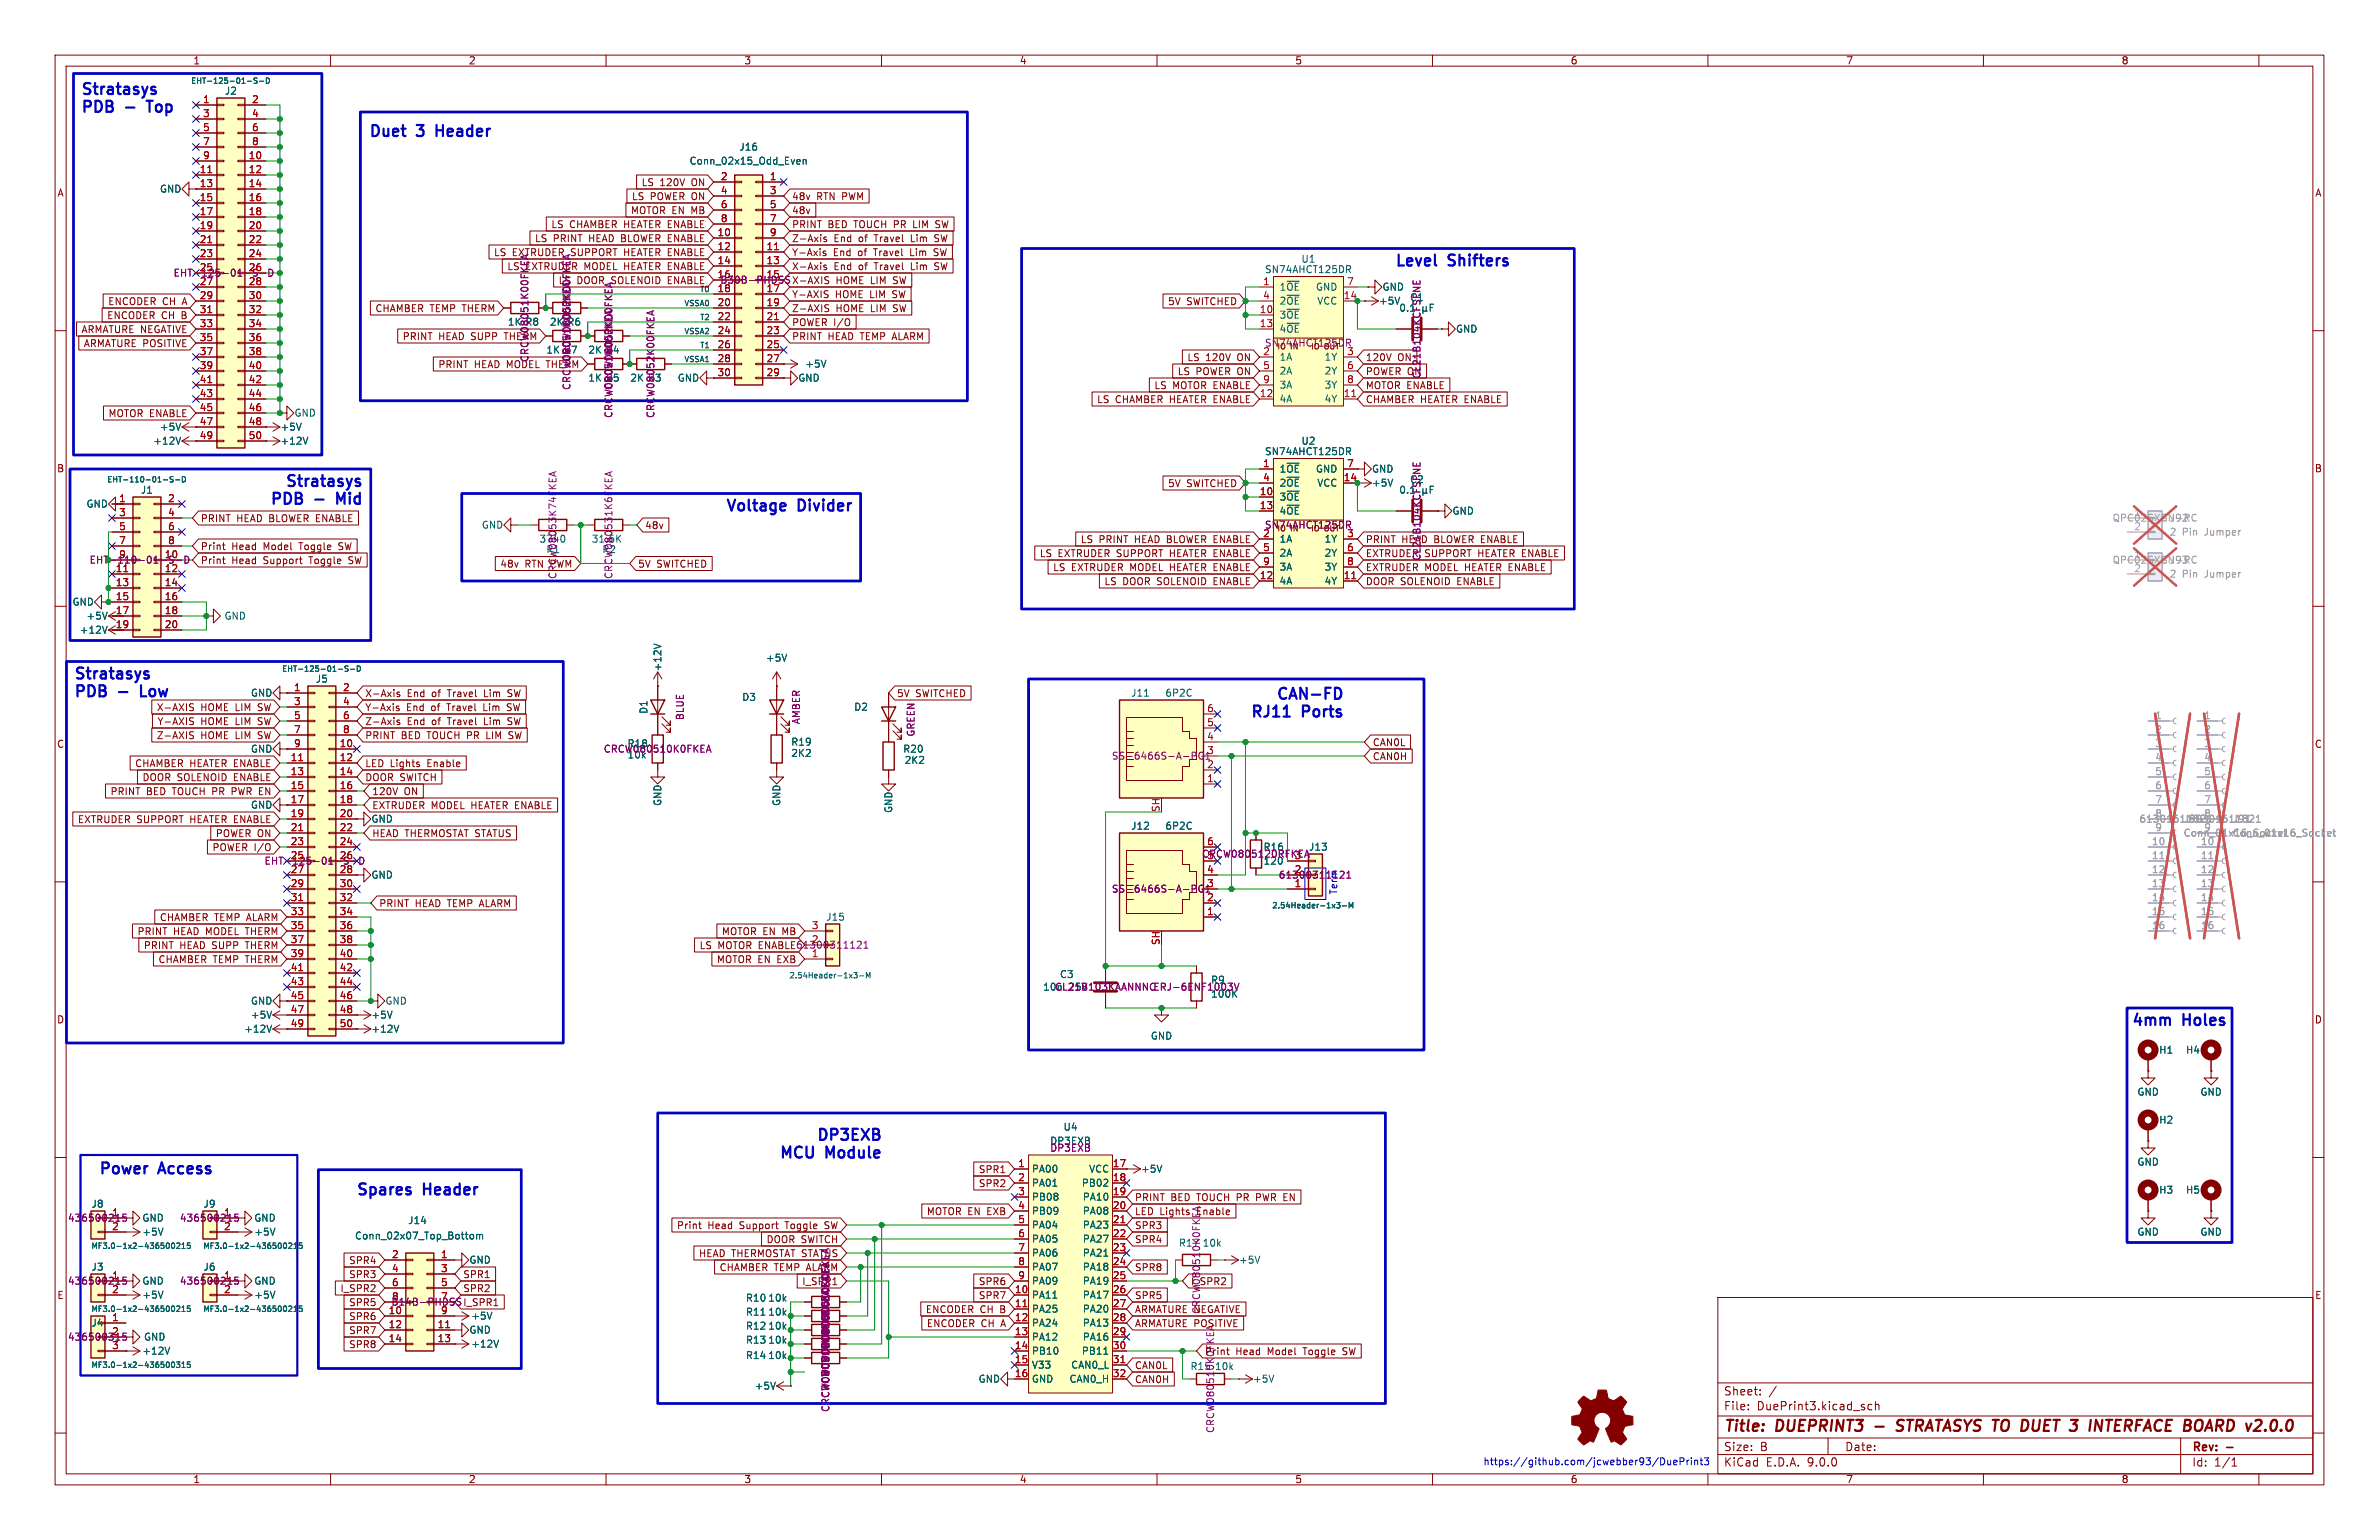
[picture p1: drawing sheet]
<svg xmlns="http://www.w3.org/2000/svg" width="432mm" height="279mm" viewBox="0 0 432 279" stroke-linecap="round" stroke-linejoin="round" font-family="sans-serif">
<defs><g id="words">
<g font-size="2.8" fill="#0000c2">
<text x="14.6" y="18.2">Stratasys</text>
<text x="14.6" y="21.4">PDB</text>
<text x="27.7" y="21.4">Top</text>
<text x="66.6" y="25.8">Duet</text>
<text x="75.6" y="25.8">3</text>
<text x="79.8" y="25.8">Header</text>
<text x="252.9" y="49.3">Level</text>
<text x="262.8" y="49.3">Shifters</text>
<text x="51.4" y="89.3">Stratasys</text>
<text x="48.7" y="92.5">PDB</text>
<text x="61.8" y="92.5">Mid</text>
<text x="131.4" y="93.8">Voltage</text>
<text x="144.7" y="93.8">Divider</text>
<text x="13.3" y="124.2">Stratasys</text>
<text x="13.3" y="127.5">PDB</text>
<text x="26.5" y="127.5">Low</text>
<text x="226.6" y="131.1">RJ11</text>
<text x="231.3" y="127.9">CAN-FD</text>
<text x="236.3" y="131.1">Ports</text>
<text x="386.7" y="187.1">4mm</text>
<text x="396.2" y="187.1">Holes</text>
<text x="147.9" y="207.9">DP3EXB</text>
<text x="17.6" y="214">Power</text>
<text x="28.8" y="214">Access</text>
<text x="141.1" y="211.1">MCU</text>
<text x="149.8" y="211.1">Module</text>
<text x="64.3" y="217.8">Spares</text>
<text x="76.7" y="217.8">Header</text>
</g>
<g font-size="2.8" fill="#840000">
<text x="312.8" y="260.3">Title:</text>
<text x="322.5" y="260.3">DUEPRINT3</text>
<text x="346" y="260.3">STRATASYS TO DUET 3</text>
<text x="384.1" y="260.3">INTERFACE BOARD v2.0.0</text>
</g>
<g font-size="2.1" fill="#840000">
<text x="312.8" y="256.1">File:</text>
<text x="312.8" y="253.4">Sheet:</text>
<text x="318.9" y="256.1">DuePrint3.kicad_sch</text>
<text x="312.8" y="263.5">Size:</text>
<text x="319.5" y="263.5">B</text>
<text x="334.8" y="263.5">Date:</text>
<text x="397.8" y="263.7">Rev:</text>
<text x="404.2" y="263.7">-</text>
<text x="312.8" y="266.3">KiCad</text>
<text x="320.5" y="266.3">E.D.A.</text>
<text x="328.1" y="266.3">9.0.0</text>
<text x="397.8" y="266.3">Id:</text>
<text x="401.9" y="266.3">1/1</text>
</g>
<g font-size="1.8" fill="#840000">
<text x="35" y="11.9">1</text>
<text x="85" y="11.9">2</text>
<text x="135" y="11.9">3</text>
<text x="185" y="11.9">4</text>
<text x="235" y="11.9">5</text>
<text x="285" y="11.9">6</text>
<text x="335" y="11.9">7</text>
<text x="385" y="11.9">8</text>
<text x="10.3" y="35.9">A</text>
<text x="116.4" y="34">LS</text>
<text x="119.8" y="34">120V</text>
<text x="125.7" y="34">ON</text>
<text x="420.1" y="35.9">A</text>
<text x="100" y="41.6">LS</text>
<text x="103.4" y="41.6">CHAMBER HEATER ENABLE</text>
<text x="114.4" y="39.1">MOTOR EN MB</text>
<text x="114.6" y="36.5">LS</text>
<text x="118" y="36.5">POWER ON</text>
<text x="143.7" y="41.6">PRINT</text>
<text x="143.7" y="39.1">48v</text>
<text x="143.7" y="36.5">48v</text>
<text x="148.2" y="36.5">RTN PWM</text>
<text x="150.3" y="41.6">BED TOUCH PR</text>
<text x="166.3" y="41.6">LIM</text>
<text x="170.5" y="41.6">SW</text>
<text x="89.6" y="46.7">LS</text>
<text x="97" y="44.1">LS</text>
<text x="100.4" y="44.1">PRINT</text>
<text x="107" y="44.1">HEAD BLOWER ENABLE</text>
<text x="113.6" y="46.7">HEATER ENABLE</text>
<text x="143.7" y="46.7">Y-Axis</text>
<text x="143.7" y="44.1">Z-Axis</text>
<text x="151.3" y="46.7">End</text>
<text x="151.4" y="44.1">End</text>
<text x="155.9" y="46.7">of</text>
<text x="156" y="44.1">of</text>
<text x="158.9" y="46.7">Travel</text>
<text x="159" y="44.1">Travel</text>
<text x="165.7" y="46.7">Lim</text>
<text x="165.8" y="44.1">Lim</text>
<text x="170.2" y="46.7">SW</text>
<text x="170.3" y="44.1">SW</text>
<text x="95.4" y="49.2">EXTRUDER MODEL HEATER ENABLE</text>
<text x="121.5" y="51.8">ENABLE</text>
<text x="143.7" y="49.2">X-Axis</text>
<text x="151.4" y="49.2">End</text>
<text x="151.7" y="51.8">HOME LIM</text>
<text x="156" y="49.2">of</text>
<text x="159" y="49.2">Travel</text>
<text x="162.4" y="51.8">SW</text>
<text x="165.8" y="49.2">Lim</text>
<text x="170.3" y="49.2">SW</text>
<text x="19.4" y="58.1">ENCODER CH B</text>
<text x="19.5" y="55.6">ENCODER CH A</text>
<text x="68" y="56.8">CHAMBER TEMP THERM</text>
<text x="143.7" y="59.4">POWER I/O</text>
<text x="143.7" y="56.8">Z-AXIS</text>
<text x="143.7" y="54.3">Y-AXIS</text>
<text x="151.6" y="54.3">HOME LIM</text>
<text x="151.7" y="56.8">HOME LIM</text>
<text x="162.3" y="54.3">SW</text>
<text x="162.4" y="56.8">SW</text>
<text x="211.9" y="55.6">5V</text>
<text x="215.4" y="55.6">SWITCHED</text>
<text x="14.7" y="60.6">ARMATURE NEGATIVE</text>
<text x="15.1" y="63.2">ARMATURE POSITIVE</text>
<text x="73" y="61.9">PRINT</text>
<text x="79.6" y="61.9">HEAD SUPP</text>
<text x="143.7" y="61.9">PRINT</text>
<text x="150.3" y="61.9">HEAD TEMP ALARM</text>
<text x="215.4" y="65.7">LS</text>
<text x="218.8" y="65.7">120V</text>
<text x="224.7" y="65.7">ON</text>
<text x="247.8" y="65.7">120V</text>
<text x="79.5" y="67">PRINT</text>
<text x="86.1" y="67">HEAD MODEL THERM</text>
<text x="209.4" y="70.8">LS</text>
<text x="212.8" y="70.8">MOTOR ENABLE</text>
<text x="213.7" y="68.3">LS</text>
<text x="217.1" y="68.3">POWER ON</text>
<text x="247.8" y="70.8">MOTOR ENABLE</text>
<text x="19.6" y="75.9">MOTOR ENABLE</text>
<text x="199" y="73.3">LS</text>
<text x="202.4" y="73.3">CHAMBER HEATER ENABLE</text>
<text x="247.8" y="73.3">CHAMBER HEATER ENABLE</text>
<text x="10.3" y="85.9">B</text>
<text x="211.9" y="88.6">5V</text>
<text x="215.4" y="88.6">SWITCHED</text>
<text x="420.1" y="85.9">B</text>
<text x="21.5" y="91.2">1</text>
<text x="36.4" y="94.9">PRINT</text>
<text x="43" y="94.9">HEAD BLOWER ENABLE</text>
<text x="36.4" y="100">Print</text>
<text x="42.1" y="100">Head</text>
<text x="47.9" y="100">Model</text>
<text x="54.6" y="100">Toggle</text>
<text x="62" y="100">SW</text>
<text x="117" y="96.2">48v</text>
<text x="188.6" y="101.3">LS</text>
<text x="192" y="101.3">EXTRUDER SUPPORT</text>
<text x="196.1" y="98.7">LS</text>
<text x="199.5" y="98.7">PRINT</text>
<text x="206.1" y="98.7">HEAD BLOWER ENABLE</text>
<text x="212.6" y="101.3">HEATER ENABLE</text>
<text x="247.8" y="98.7">PRINT</text>
<text x="247.8" y="101.3">EXTRUDER SUPPORT</text>
<text x="254.4" y="98.7">HEAD BLOWER ENABLE</text>
<text x="268.4" y="101.3">HEATER ENABLE</text>
<text x="36.4" y="102.6">Print</text>
<text x="42.1" y="102.6">Head</text>
<text x="47.9" y="102.6">Support</text>
<text x="56.4" y="102.6">Toggle</text>
<text x="63.8" y="102.6">SW</text>
<text x="90.7" y="103.2">48v</text>
<text x="95.3" y="103.2">RTN PWM</text>
<text x="115.7" y="103.2">5V</text>
<text x="119.2" y="103.2">SWITCHED</text>
<text x="191" y="103.8">LS</text>
<text x="194.5" y="103.8">EXTRUDER MODEL HEATER ENABLE</text>
<text x="200.4" y="106.4">LS</text>
<text x="203.8" y="106.4">DOOR SOLENOID</text>
<text x="220.6" y="106.4">ENABLE</text>
<text x="247.8" y="103.8">EXTRUDER MODEL HEATER ENABLE</text>
<text x="247.8" y="106.4">DOOR SOLENOID</text>
<text x="264.6" y="106.4">ENABLE</text>
<text x="28.4" y="129.2">X-AXIS</text>
<text x="28.5" y="131.8">Y-AXIS</text>
<text x="36.4" y="129.2">HOME LIM</text>
<text x="36.4" y="131.8">HOME LIM</text>
<text x="47.1" y="129.2">SW</text>
<text x="47.1" y="131.8">SW</text>
<text x="66.2" y="126.7">X-Axis</text>
<text x="66.2" y="131.8">Z-Axis</text>
<text x="66.2" y="129.2">Y-Axis</text>
<text x="73.8" y="129.2">End</text>
<text x="73.9" y="126.7">End</text>
<text x="73.9" y="131.8">End</text>
<text x="78.4" y="129.2">of</text>
<text x="78.5" y="126.7">of</text>
<text x="78.5" y="131.8">of</text>
<text x="81.4" y="129.2">Travel</text>
<text x="81.6" y="126.7">Travel</text>
<text x="81.6" y="131.8">Travel</text>
<text x="88.2" y="129.2">Lim</text>
<text x="88.4" y="126.7">Lim</text>
<text x="88.4" y="131.8">Lim</text>
<text x="92.7" y="129.2">SW</text>
<text x="92.9" y="126.7">SW</text>
<text x="92.9" y="131.8">SW</text>
<text x="162.7" y="126.7">5V</text>
<text x="166.2" y="126.7">SWITCHED</text>
<text x="10.3" y="135.9">C</text>
<text x="28.4" y="134.3">Z-AXIS</text>
<text x="36.4" y="134.3">HOME LIM</text>
<text x="47.1" y="134.3">SW</text>
<text x="66.2" y="134.3">PRINT</text>
<text x="72.8" y="134.3">BED TOUCH PR</text>
<text x="88.8" y="134.3">LIM</text>
<text x="93" y="134.3">SW</text>
<text x="249.1" y="135.6">CAN0L</text>
<text x="420.1" y="135.9">C</text>
<text x="24.4" y="139.4">CHAMBER HEATER ENABLE</text>
<text x="25.8" y="141.9">DOOR SOLENOID</text>
<text x="42.6" y="141.9">ENABLE</text>
<text x="66.2" y="139.4">LED Lights</text>
<text x="66.2" y="141.9">DOOR SWITCH</text>
<text x="77.7" y="139.4">Enable</text>
<text x="249.1" y="138.1">CAN0H</text>
<text x="14" y="149.5">EXTRUDER SUPPORT</text>
<text x="20" y="144.5">PRINT</text>
<text x="26.6" y="144.5">BED TOUCH PR</text>
<text x="34.6" y="149.5">HEATER ENABLE</text>
<text x="42.5" y="144.5">PWR EN</text>
<text x="67.5" y="144.5">120V</text>
<text x="67.5" y="147">EXTRUDER MODEL HEATER ENABLE</text>
<text x="73.4" y="144.5">ON</text>
<text x="38.5" y="154.6">POWER I/O</text>
<text x="39.1" y="152.1">POWER ON</text>
<text x="67.5" y="152.1">HEAD THERMOSTAT STATUS</text>
<text x="28.9" y="167.3">CHAMBER TEMP ALARM</text>
<text x="68.7" y="164.8">PRINT</text>
<text x="75.4" y="164.8">HEAD TEMP ALARM</text>
<text x="24.9" y="169.9">PRINT</text>
<text x="26" y="172.4">PRINT</text>
<text x="31.5" y="169.9">HEAD MODEL THERM</text>
<text x="32.6" y="172.4">HEAD SUPP</text>
<text x="44.9" y="172.4">THERM</text>
<text x="126.9" y="172.4">LS</text>
<text x="130.3" y="172.4">MOTOR ENABLE61300311121</text>
<text x="130.9" y="169.9">MOTOR EN MB</text>
<text x="28.7" y="174.9">CHAMBER TEMP THERM</text>
<text x="130" y="174.9">MOTOR EN EXB</text>
<text x="10.3" y="185.9">D</text>
<text x="420.1" y="185.9">D</text>
<text x="177.6" y="213">SPR1</text>
<text x="177.6" y="215.6">SPR2</text>
<text x="168.1" y="220.7">MOTOR EN EXB</text>
<text x="205.9" y="220.7">LED Lights</text>
<text x="205.9" y="218.1">PRINT</text>
<text x="212.5" y="218.1">BED TOUCH PR</text>
<text x="217.4" y="220.7">Enable</text>
<text x="228.5" y="218.1">PWR EN</text>
<text x="122.8" y="223.2">Print</text>
<text x="128.5" y="223.2">Head</text>
<text x="134.4" y="223.2">Support</text>
<text x="139" y="225.7">DOOR SWITCH</text>
<text x="142.9" y="223.2">Toggle</text>
<text x="150.2" y="223.2">SW</text>
<text x="205.9" y="225.7">SPR4</text>
<text x="205.9" y="223.2">SPR3</text>
<text x="63.3" y="229.6">SPR4</text>
<text x="63.3" y="232.1">SPR3</text>
<text x="84" y="232.1">SPR1</text>
<text x="177.6" y="233.4">SPR6</text>
<text x="205.9" y="230.8">SPR8</text>
<text x="216.1" y="233.4">I_SPR2</text>
<text x="10.3" y="235.9">E</text>
<text x="61.7" y="234.6">I_SPR2</text>
<text x="63.3" y="239.7">SPR6</text>
<text x="63.3" y="237.2">SPR5</text>
<text x="84" y="234.6">SPR2</text>
<text x="167.9" y="238.4">ENCODER CH B</text>
<text x="177.6" y="235.9">SPR7</text>
<text x="205.9" y="238.4">ARMATURE NEGATIVE</text>
<text x="205.9" y="235.9">SPR5</text>
<text x="218" y="238.5" transform="rotate(-90 218 238.5)">CRCW080510K0FKEA</text>
<text x="420.1" y="235.9">E</text>
<text x="63.3" y="244.8">SPR8</text>
<text x="63.3" y="242.3">SPR7</text>
<text x="168.1" y="241">ENCODER CH A</text>
<text x="205.9" y="241">ARMATURE POSITIVE</text>
<text x="205.9" y="251.1">CAN0H</text>
<text x="205.9" y="248.6">CAN0L</text>
<text x="218.6" y="246.1">Print</text>
<text x="224.3" y="246.1">Head</text>
<text x="230.2" y="246.1">Model</text>
<text x="236.9" y="246.1">Toggle</text>
<text x="244.2" y="246.1">SW</text>
<text x="35" y="269.3">1</text>
<text x="85" y="269.3">2</text>
<text x="135" y="269.3">3</text>
<text x="185" y="269.3">4</text>
<text x="235" y="269.3">5</text>
<text x="285" y="269.3">6</text>
<text x="335" y="269.3">7</text>
<text x="385" y="269.3">8</text>
</g>
<g font-size="1.8" fill="#006464">
<text x="40.7" y="17.4">J2</text>
<text x="134.1" y="27.5">J16</text>
<text x="28.9" y="35.2">GND</text>
<text x="125.1" y="30.1">Conn_02x15_Odd_Even</text>
<text x="236.1" y="47.9">U1</text>
<text x="229.5" y="49.8">SN74AHCT125DR</text>
<text x="232.2" y="52.9">1~{OE} GND</text>
<text x="250.8" y="52.9">GND</text>
<text x="232.2" y="55.5">2~{OE} VCC</text>
<text x="232.2" y="58">3~{OE}</text>
<text x="250.2" y="55.5">+5V</text>
<text x="232.2" y="60.6">4~{OE}</text>
<text x="232.2" y="65.6">1A</text>
<text x="240.3" y="65.6">1Y</text>
<text x="264.2" y="60.6">GND</text>
<text x="122.9" y="69.4">GND</text>
<text x="144.8" y="69.4">GND</text>
<text x="146.1" y="66.9">+5V</text>
<text x="232.2" y="68.2">2A</text>
<text x="232.2" y="70.7">3A</text>
<text x="240.3" y="68.2">2Y</text>
<text x="240.3" y="70.7">3Y</text>
<text x="53.3" y="75.8">GND</text>
<text x="232.2" y="73.3">4A</text>
<text x="240.3" y="73.3">4Y</text>
<text x="27.7" y="80.9">+12V</text>
<text x="28.9" y="78.3">+5V</text>
<text x="50.8" y="78.3">+5V</text>
<text x="50.8" y="80.9">+12V</text>
<text x="229.5" y="82.8">SN74AHCT125DR</text>
<text x="236.1" y="80.9">U2</text>
<text x="25.5" y="89.8">J1</text>
<text x="232.2" y="86">1~{OE} GND</text>
<text x="232.2" y="88.5">2~{OE} VCC</text>
<text x="248.9" y="86">GND</text>
<text x="248.9" y="88.5">+5V</text>
<text x="15.6" y="92.3">GND</text>
<text x="232.2" y="91">3~{OE}</text>
<text x="232.2" y="93.6">4~{OE}</text>
<text x="263.5" y="93.6">GND</text>
<text x="87.4" y="96.1">GND</text>
<text x="232.2" y="98.7">1A</text>
<text x="232.2" y="101.2">2A</text>
<text x="240.3" y="98.7">1Y</text>
<text x="240.3" y="101.2">2Y</text>
<text x="232.2" y="103.7">3A</text>
<text x="232.2" y="106.3">4A</text>
<text x="240.3" y="103.7">3Y</text>
<text x="240.3" y="106.3">4Y</text>
<text x="13.1" y="110.1">GND</text>
<text x="15.6" y="112.6">+5V</text>
<text x="40.6" y="112.6">GND</text>
<text x="14.4" y="115.2">+12V</text>
<text x="57.2" y="124.1">J5</text>
<text x="120.2" y="121.9" transform="rotate(-90 120.2 121.9)">+12V</text>
<text x="138.9" y="120.2">+5V</text>
<text x="45.4" y="126.6">GND</text>
<text x="117.7" y="129.6" transform="rotate(-90 117.7 129.6)">D1</text>
<text x="134.6" y="127.4">D3</text>
<text x="154.9" y="129.1">D2</text>
<text x="205.2" y="126.6">J11</text>
<text x="211.4" y="126.6">6P2C</text>
<text x="45.4" y="136.8">GND</text>
<text x="143.5" y="135.5">R19</text>
<text x="143.5" y="137.5">2K2</text>
<text x="163.8" y="136.8">R20</text>
<text x="164.1" y="138.8">2K2</text>
<text x="45.4" y="146.9">GND</text>
<text x="67.3" y="149.5">GND</text>
<text x="120.2" y="146.3" transform="rotate(-90 120.2 146.3)">GND</text>
<text x="141.8" y="146.3" transform="rotate(-90 141.8 146.3)">GND</text>
<text x="162.2" y="147.6" transform="rotate(-90 162.2 147.6)">GND</text>
<text x="205.2" y="150.7">J12</text>
<text x="211.4" y="150.7">6P2C</text>
<text x="67.3" y="159.6">GND</text>
<text x="149.9" y="167.2">J15</text>
<text x="192.3" y="177.6">C3</text>
<text x="45.4" y="185">+5V</text>
<text x="45.4" y="182.5">GND</text>
<text x="67.3" y="185">+5V</text>
<text x="69.9" y="182.5">GND</text>
<text x="44.2" y="187.6">+12V</text>
<text x="67.3" y="187.6">+12V</text>
<text x="208.8" y="188.8">GND</text>
<text x="391.8" y="191.4">H1</text>
<text x="396.7" y="191.4">H4</text>
<text x="387.9" y="199">GND</text>
<text x="399.3" y="199">GND</text>
<text x="192.9" y="205.3">U4</text>
<text x="391.8" y="204.1">H2</text>
<text x="187.2" y="213">PA00</text>
<text x="187.2" y="215.5">PA01</text>
<text x="196.3" y="215.5">PB02</text>
<text x="197.6" y="213">VCC</text>
<text x="207" y="213">+5V</text>
<text x="387.9" y="211.7">GND</text>
<text x="16.5" y="219.3">J8</text>
<text x="25.7" y="221.8">GND</text>
<text x="36.8" y="219.3">J9</text>
<text x="46.1" y="221.8">GND</text>
<text x="187.2" y="218">PB08</text>
<text x="187.2" y="220.6">PB09</text>
<text x="196.4" y="218">PA10</text>
<text x="196.4" y="220.6">PA08</text>
<text x="391.8" y="216.8">H3</text>
<text x="396.7" y="216.8">H5</text>
<text x="25.7" y="224.4">+5V</text>
<text x="46.1" y="224.4">+5V</text>
<text x="64.3" y="225.1">Conn_02x07_Top_Bottom</text>
<text x="74" y="222.3">J14</text>
<text x="187.2" y="223.1">PA04</text>
<text x="187.2" y="225.7">PA05</text>
<text x="196.4" y="223.1">PA23</text>
<text x="196.4" y="225.7">PA27</text>
<text x="218.2" y="226.4">10k</text>
<text x="387.9" y="224.4">GND</text>
<text x="399.3" y="224.4">GND</text>
<text x="16.5" y="230.7">J3</text>
<text x="25.7" y="233.3">GND</text>
<text x="36.8" y="230.7">J6</text>
<text x="46.1" y="233.3">GND</text>
<text x="85.1" y="229.5">GND</text>
<text x="187.2" y="228.2">PA06</text>
<text x="187.2" y="230.7">PA07</text>
<text x="187.2" y="233.3">PA09</text>
<text x="196.4" y="228.2">PA21</text>
<text x="196.4" y="230.7">PA18</text>
<text x="196.4" y="233.3">PA19</text>
<text x="224.8" y="229.5">+5V</text>
<text x="20.2" y="239.8">1</text>
<text x="25.7" y="235.8">+5V</text>
<text x="46.1" y="235.8">+5V</text>
<text x="85.4" y="239.6">+5V</text>
<text x="135.3" y="238.9">R11</text>
<text x="135.3" y="236.4">R10</text>
<text x="139.3" y="238.9">10k</text>
<text x="139.3" y="236.4">10k</text>
<text x="187.2" y="235.8">PA11</text>
<text x="187.2" y="238.4">PA25</text>
<text x="196.4" y="235.8">PA17</text>
<text x="196.4" y="238.4">PA20</text>
<text x="16.5" y="240.9">J4</text>
<text x="25.7" y="246">+12V</text>
<text x="26" y="243.4">GND</text>
<text x="85.1" y="242.2">GND</text>
<text x="85.4" y="244.7">+12V</text>
<text x="135.3" y="241.4">R12</text>
<text x="135.3" y="244">R13</text>
<text x="139.3" y="241.4">10k</text>
<text x="139.3" y="244">10k</text>
<text x="187.2" y="240.9">PA24</text>
<text x="187.2" y="243.4">PA12</text>
<text x="187.2" y="246">PB10</text>
<text x="196.3" y="246">PB11</text>
<text x="196.4" y="240.9">PA13</text>
<text x="196.4" y="243.4">PA16</text>
<text x="135.3" y="246.8">R14</text>
<text x="139.3" y="246.8">10k</text>
<text x="177.5" y="251.1">GND</text>
<text x="187.2" y="248.5">V33</text>
<text x="187.2" y="251.1">GND</text>
<text x="194" y="251.1">CAN0_H</text>
<text x="194.3" y="248.5">CAN0_L</text>
<text x="227.3" y="251.1">+5V</text>
<text x="136.9" y="252.3">+5V</text>
</g>
<g font-size="1.8" fill="#a90000">
<text x="36.8" y="18.8">1</text>
<text x="36.8" y="21.3">3</text>
<text x="36.8" y="23.9">5</text>
<text x="45.6" y="18.8">2</text>
<text x="45.6" y="21.3">4</text>
<text x="45.6" y="23.9">6</text>
<text x="36.8" y="26.4">7</text>
<text x="36.8" y="29">9</text>
<text x="45" y="29">10</text>
<text x="45.6" y="26.4">8</text>
<text x="36.2" y="31.5">11</text>
<text x="36.2" y="34">13</text>
<text x="45" y="31.5">12</text>
<text x="45" y="34">14</text>
<text x="130.7" y="32.8">2</text>
<text x="130.7" y="35.3">4</text>
<text x="139.6" y="32.8">1</text>
<text x="139.6" y="35.3">3</text>
<text x="36.2" y="36.6">15</text>
<text x="36.2" y="39.1">17</text>
<text x="36.2" y="41.7">19</text>
<text x="45" y="36.6">16</text>
<text x="45" y="39.1">18</text>
<text x="45" y="41.7">20</text>
<text x="130.7" y="37.8">6</text>
<text x="130.7" y="40.4">8</text>
<text x="139.6" y="37.8">5</text>
<text x="139.6" y="40.4">7</text>
<text x="36.2" y="44.2">21</text>
<text x="36.2" y="46.7">23</text>
<text x="45" y="44.2">22</text>
<text x="45" y="46.7">24</text>
<text x="130.1" y="42.9">10</text>
<text x="130.1" y="45.5">12</text>
<text x="139" y="45.5">11</text>
<text x="139.6" y="42.9">9</text>
<text x="36.2" y="49.3">25</text>
<text x="36.2" y="51.8">27</text>
<text x="45" y="49.3">26</text>
<text x="45" y="51.8">28</text>
<text x="130.1" y="48">14</text>
<text x="130.1" y="50.5">16</text>
<text x="130.1" y="53.1">18</text>
<text x="139" y="48">13</text>
<text x="139" y="50.5">15</text>
<text x="139" y="53.1">17</text>
<text x="229.2" y="51.8">1</text>
<text x="244.4" y="51.8">7</text>
<text x="36.2" y="54.4">29</text>
<text x="36.2" y="56.9">31</text>
<text x="36.2" y="59.4">33</text>
<text x="45" y="54.4">30</text>
<text x="45" y="56.9">32</text>
<text x="45" y="59.4">34</text>
<text x="130.1" y="55.6">20</text>
<text x="130.1" y="58.2">22</text>
<text x="139" y="55.6">19</text>
<text x="139" y="58.2">21</text>
<text x="228.6" y="56.9">10</text>
<text x="228.6" y="59.4">13</text>
<text x="229.2" y="54.4">4</text>
<text x="243.8" y="54.4">14</text>
<text x="36.2" y="62">35</text>
<text x="36.2" y="64.5">37</text>
<text x="45" y="62">36</text>
<text x="45" y="64.5">38</text>
<text x="130.1" y="60.7">24</text>
<text x="130.1" y="63.2">26</text>
<text x="130.1" y="65.8">28</text>
<text x="139" y="60.7">23</text>
<text x="139" y="63.2">25</text>
<text x="139" y="65.8">27</text>
<text x="244.4" y="64.5">3</text>
<text x="36.2" y="67.1">39</text>
<text x="36.2" y="69.6">41</text>
<text x="45" y="67.1">40</text>
<text x="45" y="69.6">42</text>
<text x="130.1" y="68.3">30</text>
<text x="139" y="68.3">29</text>
<text x="229.2" y="67.1">5</text>
<text x="229.2" y="69.6">9</text>
<text x="244.4" y="67.1">6</text>
<text x="244.4" y="69.6">8</text>
<text x="36.2" y="72.1">43</text>
<text x="36.2" y="74.7">45</text>
<text x="36.2" y="77.2">47</text>
<text x="45" y="72.1">44</text>
<text x="45" y="74.7">46</text>
<text x="45" y="77.2">48</text>
<text x="228.6" y="72.1">12</text>
<text x="243.8" y="72.1">11</text>
<text x="36.2" y="79.8">49</text>
<text x="45" y="79.8">50</text>
<text x="228.6" y="89.9">10</text>
<text x="229.2" y="84.8">1</text>
<text x="229.2" y="87.4">4</text>
<text x="243.8" y="87.4">14</text>
<text x="244.4" y="84.8">7</text>
<text x="21.5" y="93.7">3</text>
<text x="30.4" y="91.2">2</text>
<text x="30.4" y="93.7">4</text>
<text x="228.6" y="92.5">13</text>
<text x="21.5" y="96.3">5</text>
<text x="21.5" y="98.8">7</text>
<text x="21.5" y="101.3">9</text>
<text x="29.8" y="101.3">10</text>
<text x="30.4" y="96.3">6</text>
<text x="30.4" y="98.8">8</text>
<text x="229.2" y="97.5">2</text>
<text x="229.2" y="100.1">5</text>
<text x="244.4" y="97.5">3</text>
<text x="244.4" y="100.1">6</text>
<text x="20.9" y="103.9">11</text>
<text x="20.9" y="106.4">13</text>
<text x="29.8" y="103.9">12</text>
<text x="29.8" y="106.4">14</text>
<text x="228.6" y="105.2">12</text>
<text x="229.2" y="102.6">9</text>
<text x="243.8" y="105.2">11</text>
<text x="244.4" y="102.6">8</text>
<text x="20.9" y="109">15</text>
<text x="20.9" y="111.5">17</text>
<text x="29.8" y="109">16</text>
<text x="29.8" y="111.5">18</text>
<text x="20.9" y="114">19</text>
<text x="29.8" y="114">20</text>
<text x="53.3" y="125.5">1</text>
<text x="62.2" y="125.5">2</text>
<text x="53.3" y="128">3</text>
<text x="53.3" y="130.6">5</text>
<text x="62.2" y="128">4</text>
<text x="62.2" y="130.6">6</text>
<text x="219" y="129.3">6</text>
<text x="219" y="131.8">5</text>
<text x="53.3" y="133.1">7</text>
<text x="53.3" y="135.6">9</text>
<text x="61.6" y="135.6">10</text>
<text x="62.2" y="133.1">8</text>
<text x="219" y="134.4">4</text>
<text x="52.7" y="138.2">11</text>
<text x="52.7" y="140.7">13</text>
<text x="52.7" y="143.3">15</text>
<text x="61.6" y="138.2">12</text>
<text x="61.6" y="140.7">14</text>
<text x="61.6" y="143.3">16</text>
<text x="219" y="142">1</text>
<text x="52.7" y="145.8">17</text>
<text x="52.7" y="148.3">19</text>
<text x="61.6" y="145.8">18</text>
<text x="61.6" y="148.3">20</text>
<text x="210.6" y="147.4" transform="rotate(-90 210.6 147.4)">SH</text>
<text x="52.7" y="150.9">21</text>
<text x="52.7" y="153.4">23</text>
<text x="52.7" y="156">25</text>
<text x="61.6" y="150.9">22</text>
<text x="61.6" y="153.4">24</text>
<text x="61.6" y="156">26</text>
<text x="219" y="153.4">6</text>
<text x="52.7" y="158.5">27</text>
<text x="52.7" y="161">29</text>
<text x="61.6" y="158.5">28</text>
<text x="61.6" y="161">30</text>
<text x="219" y="158.5">4</text>
<text x="219" y="161">3</text>
<text x="234.9" y="161">1</text>
<text x="234.9" y="158.5">2</text>
<text x="52.7" y="163.6">31</text>
<text x="52.7" y="166.1">33</text>
<text x="61.6" y="163.6">32</text>
<text x="61.6" y="166.1">34</text>
<text x="219" y="163.6">2</text>
<text x="219" y="166.1">1</text>
<text x="52.7" y="168.7">35</text>
<text x="52.7" y="171.2">37</text>
<text x="52.7" y="173.7">39</text>
<text x="61.6" y="168.7">36</text>
<text x="61.6" y="171.2">38</text>
<text x="61.6" y="173.7">40</text>
<text x="147.2" y="168.7">3</text>
<text x="210.6" y="171.6" transform="rotate(-90 210.6 171.6)">SH</text>
<text x="52.7" y="176.3">41</text>
<text x="52.7" y="178.8">43</text>
<text x="61.6" y="176.3">42</text>
<text x="61.6" y="178.8">44</text>
<text x="52.7" y="181.4">45</text>
<text x="52.7" y="183.9">47</text>
<text x="61.6" y="181.4">46</text>
<text x="61.6" y="183.9">48</text>
<text x="52.7" y="186.4">49</text>
<text x="61.6" y="186.4">50</text>
<text x="184.7" y="211.8">1</text>
<text x="184.7" y="214.4">2</text>
<text x="201.9" y="211.8">17</text>
<text x="201.9" y="214.4">18</text>
<text x="20.2" y="220.7">1</text>
<text x="40.6" y="220.7">1</text>
<text x="184.7" y="216.9">3</text>
<text x="184.7" y="219.5">4</text>
<text x="184.7" y="222">5</text>
<text x="201.9" y="216.9">19</text>
<text x="201.9" y="219.5">20</text>
<text x="201.9" y="222">21</text>
<text x="20.2" y="223.3">2</text>
<text x="40.6" y="223.3">2</text>
<text x="184.7" y="224.5">6</text>
<text x="184.7" y="227.1">7</text>
<text x="201.9" y="224.5">22</text>
<text x="201.9" y="227.1">23</text>
<text x="20.2" y="232.2">1</text>
<text x="40.6" y="232.2">1</text>
<text x="71" y="228.3">2</text>
<text x="71" y="230.9">4</text>
<text x="71" y="233.4">6</text>
<text x="79.9" y="228.3">1</text>
<text x="79.9" y="230.9">3</text>
<text x="79.9" y="233.4">5</text>
<text x="184.7" y="229.6">8</text>
<text x="184.7" y="232.2">9</text>
<text x="201.9" y="229.6">24</text>
<text x="201.9" y="232.2">25</text>
<text x="20.2" y="234.7">2</text>
<text x="40.6" y="234.7">2</text>
<text x="70.4" y="238.5">10</text>
<text x="71" y="236">8</text>
<text x="79.9" y="236">7</text>
<text x="79.9" y="238.5">9</text>
<text x="184.1" y="234.7">10</text>
<text x="184.1" y="237.2">11</text>
<text x="184.1" y="239.8">12</text>
<text x="201.9" y="234.7">26</text>
<text x="201.9" y="237.2">27</text>
<text x="201.9" y="239.8">28</text>
<text x="20.2" y="242.3">2</text>
<text x="20.2" y="244.9">3</text>
<text x="70.4" y="241">12</text>
<text x="70.4" y="243.6">14</text>
<text x="79.3" y="241">11</text>
<text x="79.3" y="243.6">13</text>
<text x="184.1" y="242.3">13</text>
<text x="184.1" y="244.9">14</text>
<text x="201.9" y="242.3">29</text>
<text x="201.9" y="244.9">30</text>
<text x="184.1" y="247.4">15</text>
<text x="184.1" y="249.9">16</text>
<text x="201.9" y="247.4">31</text>
<text x="201.9" y="249.9">32</text>
</g>
<g font-size="1.8" fill="#840084">
<text x="93" y="46.7">EXTRUDER SUPPORT</text>
<text x="31.4" y="50.4">EHT-125-01-S-D</text>
<text x="92" y="49.2">LS</text>
<text x="101.3" y="51.8">LS</text>
<text x="104.7" y="51.8">DOOR SOLENOID</text>
<text x="130.6" y="51.7">B30B-PHDSS</text>
<text x="143.7" y="51.8">X-AXIS</text>
<text x="92.1" y="59.3">1K R8</text>
<text x="99.7" y="59.3">2K R6</text>
<text x="253.9" y="56.7">0.1</text>
<text x="255.8" y="54.8">C1</text>
<text x="91.9" y="61.9">THERM</text>
<text x="96.1" y="65.8" transform="rotate(-90 96.1 65.8)">CRCW08051K00FKEA</text>
<text x="99.1" y="64.4">1K R7</text>
<text x="103.7" y="65.8" transform="rotate(-90 103.7 65.8)">CRCW08052K00FKEA</text>
<text x="106.7" y="64.4">2K R4</text>
<text x="229.2" y="64.5">2</text>
<text x="229.5" y="63.1">SN74AHCT125DR</text>
<text x="253.7" y="65.7">ON</text>
<text x="103.7" y="70.9" transform="rotate(-90 103.7 70.9)">CRCW08051K00FKEA</text>
<text x="106.7" y="69.4">1K R5</text>
<text x="111.4" y="70.9" transform="rotate(-90 111.4 70.9)">CRCW08052K00FKEA</text>
<text x="114.3" y="69.4">2K R3</text>
<text x="247.8" y="68.3">POWER ON</text>
<text x="258" y="68.8" transform="rotate(-90 258 68.8)">CL21B104KCFSFNE</text>
<text x="111.4" y="75.9" transform="rotate(-90 111.4 75.9)">CRCW08051K00FKEA</text>
<text x="119" y="75.9" transform="rotate(-90 119 75.9)">CRCW08052K00FKEA</text>
<text x="253.9" y="89.8">0.1</text>
<text x="255.8" y="87.9">C2</text>
<text x="97.8" y="98.7">3740</text>
<text x="99.1" y="100.6">R1</text>
<text x="107.3" y="98.7">31.6K</text>
<text x="109.2" y="100.6">R2</text>
<text x="229.5" y="96.1">SN74AHCT125DR</text>
<text x="258" y="101.8" transform="rotate(-90 258 101.8)">CL21B104KCFSFNE</text>
<text x="101.2" y="105.1" transform="rotate(-90 101.2 105.1)">CRCW08053K74FKEA</text>
<text x="111.4" y="105.1" transform="rotate(-90 111.4 105.1)">CRCW080531K6FKEA</text>
<text x="124.3" y="130.8" transform="rotate(-90 124.3 130.8)">BLUE</text>
<text x="145.4" y="131.5" transform="rotate(-90 145.4 131.5)">AMBER</text>
<text x="109.5" y="136.8">CRCW080510K0FKEA</text>
<text x="113.8" y="137.8">10k</text>
<text x="113.8" y="135.8">R18</text>
<text x="166.2" y="133.7" transform="rotate(-90 166.2 133.7)">GREEN</text>
<text x="219" y="136.9">3</text>
<text x="201.7" y="138">SS-6466S-A-PG1</text>
<text x="219" y="139.4">2</text>
<text x="218.1" y="155.8">CRCW0805120RFKEA</text>
<text x="219" y="156">5</text>
<text x="229.2" y="154.5">R16</text>
<text x="234.9" y="156">3</text>
<text x="237.5" y="154.5">J13</text>
<text x="47.9" y="157.1">EHT-125-01-S-D</text>
<text x="229.2" y="157.1">120</text>
<text x="232" y="159.6">61300311121</text>
<text x="201.7" y="162.2">SS-6466S-A-PG1</text>
<text x="242.9" y="162.4" transform="rotate(-90 242.9 162.4)">Term</text>
<text x="147.2" y="173.7">1</text>
<text x="147.2" y="171.2">2</text>
<text x="189.2" y="179.9">10nCL21B103KAANNNC ERJ-6ENF1003V</text>
<text x="194" y="179.9">25V</text>
<text x="219.7" y="178.7">R9</text>
<text x="219.7" y="181.2">100K</text>
<text x="190.5" y="207.9">DP3EXB</text>
<text x="12.2" y="221.8">436500215</text>
<text x="32.6" y="221.8">436500215</text>
<text x="213.9" y="226.4">R17</text>
<text x="12.2" y="233.3">436500215</text>
<text x="32.6" y="233.3">436500215</text>
<text x="126.8" y="228.3">HEAD THERMOSTAT STATUS</text>
<text x="130.5" y="230.8">CHAMBER TEMP ALARM</text>
<text x="145.5" y="233.4">I_SPR1</text>
<text x="71" y="237.1">B14B-PHDSS</text>
<text x="84" y="237.2">I_SPR1</text>
<text x="12.2" y="243.4">436500315</text>
<text x="150.7" y="251.2" transform="rotate(-90 150.7 251.2)">CRCW080510K0FKEA</text>
<text x="150.7" y="248.7" transform="rotate(-90 150.7 248.7)">CRCW080510K0FKEA</text>
<text x="216" y="248.8">R15</text>
<text x="220.4" y="248.8">10k</text>
<text x="150.7" y="256.3" transform="rotate(-90 150.7 256.3)">CRCW080510K0FKEA</text>
<text x="220.6" y="260.1" transform="rotate(-90 220.6 260.1)">CRCW080510K0FKEA</text>
</g>
<g font-size="1.8" fill="#a1a1a1">
<text x="383.3" y="94.8">QPC02SXGN-RC</text>
<text x="387.3" y="93.7">1</text>
<text x="393.7" y="94.8">J92</text>
<text x="387.3" y="101.3">1</text>
<text x="387.3" y="96.3">2</text>
<text x="383.3" y="102.5">QPC02SXGN-RC</text>
<text x="387.3" y="103.9">2</text>
<text x="393.7" y="102.5">J93</text>
<text x="388.2" y="149.5">61301611821</text>
<text x="396.2" y="149.5">J90</text>
<text x="397.1" y="149.5">61301611821</text>
<text x="405.1" y="149.5">J91</text>
</g>
<g font-size="1.8" fill="#989898">
<text x="393.7" y="97.4">2</text>
<text x="396.1" y="97.4">Pin</text>
<text x="400.3" y="97.4">Jumper</text>
<text x="393.7" y="105">2</text>
<text x="396.1" y="105">Pin</text>
<text x="400.3" y="105">Jumper</text>
<text x="396.2" y="152">Conn_01x16_Socket</text>
<text x="405.1" y="152">Conn_01x16_Socket</text>
</g>
<text font-size="1.8" fill="#009600" x="16.2" y="102.5">EHT-110-01-S-D</text>
<g font-size="1.8" fill="#aaa">
<text x="391.1" y="130.6">1</text>
<text x="400" y="130.6">1</text>
<text x="391.1" y="133.1">2</text>
<text x="391.1" y="135.6">3</text>
<text x="400" y="133.1">2</text>
<text x="400" y="135.6">3</text>
<text x="391.1" y="138.2">4</text>
<text x="391.1" y="140.7">5</text>
<text x="391.1" y="143.3">6</text>
<text x="400" y="138.2">4</text>
<text x="400" y="140.7">5</text>
<text x="400" y="143.3">6</text>
<text x="391.1" y="145.8">7</text>
<text x="391.1" y="148.3">8</text>
<text x="400" y="145.8">7</text>
<text x="400" y="148.3">8</text>
<text x="390.5" y="153.4">10</text>
<text x="390.5" y="156">11</text>
<text x="391.1" y="150.9">9</text>
<text x="399.4" y="153.4">10</text>
<text x="399.4" y="156">11</text>
<text x="400" y="150.9">9</text>
<text x="390.5" y="158.5">12</text>
<text x="390.5" y="161">13</text>
<text x="399.4" y="158.5">12</text>
<text x="399.4" y="161">13</text>
<text x="390.5" y="163.6">14</text>
<text x="390.5" y="166.1">15</text>
<text x="399.4" y="163.6">14</text>
<text x="399.4" y="166.1">15</text>
<text x="390.5" y="168.7">16</text>
<text x="399.4" y="168.7">16</text>
</g>
<text font-size="1.8" fill="#0000c2" x="269.2" y="266">https://github.com/jcwebber93/DuePrint3</text>
<g font-size="1.4" fill="#006464">
<text x="34.6" y="15.4">EHT-125-01-S-D</text>
<text x="19.4" y="87.7">EHT-110-01-S-D</text>
<text x="51.1" y="122.1">EHT-125-01-S-D</text>
<text x="230.8" y="165">2.54Header-1x3-M</text>
<text x="143.2" y="177.7">2.54Header-1x3-M</text>
<text x="16.5" y="226.8">MF3.0-1x2-436500215</text>
<text x="36.8" y="226.8">MF3.0-1x2-436500215</text>
<text x="16.5" y="238.2">MF3.0-1x2-436500215</text>
<text x="36.8" y="238.2">MF3.0-1x2-436500215</text>
<text x="16.5" y="248.4">MF3.0-1x2-436500315</text>
</g>
<g font-size="1.4" fill="#0f0f0f">
<text x="126.9" y="53.1">T0</text>
<text x="124.1" y="55.6">VSSA0</text>
<text x="126.9" y="58.1">T2</text>
<text x="124.1" y="65.8">VSSA1</text>
<text x="124.1" y="60.7">VSSA2</text>
<text x="126.9" y="63.2">T1</text>
</g>
<g font-size="1.4" fill="#840000">
<text x="231.7" y="63.6">IO</text>
<text x="231.7" y="96.6">IO</text>
</g>
<g font-size="1.4" fill="#840084">
<text x="234.3" y="63.6">IN</text>
<text x="237.8" y="63.6">IO</text>
<text x="240.4" y="63.6">OUT</text>
<text x="234.3" y="96.6">IN</text>
<text x="237.8" y="96.6">IO</text>
<text x="240.4" y="96.6">OUT</text>
</g>
</g></defs>
<g fill="none" stroke="#840000" stroke-width=".18">
<path d="M10 10h411.8v259.4h-411.8zM12 12h407.8v255.4h-407.8zM60 10v2M110 10v2M160 10v2M210 10v2M260 10v2M310 10v2M360 10v2M410 10v2M10 60h2M106.7 66h1.2"/>
<path d="M113 66h1.3M419.8 60h2M96.5 95.3h1.3M102.9 95.3h1.2M10 110h2M419.8 110h2M50.8 135.9v1.3l-1.3-1.3 1.3-1.3v1.3h1.3M50.8 125.7v1.3l-1.3-1.3 1.3-1.2v1.2h1.3M52.1 135.9h.1M52.1 125.7h.1M10 160h2M419.8 160h2"/>
<path d="M389.9 194.3v1.3h1.3l-1.3 1.3-1.3-1.3h1.3M389.9 194.3h.1M389.9 191.8v2.5M401.3 194.3v1.3h-1.3l1.3 1.3 1.3-1.3h-1.3M401.3 194.3h.1M401.3 191.8v2.5M10 210h2M204.5 212.1h.1M204.5 212.1h2.5M205.7 211.3l1.3 .8M207 212.1l-1.3 .8M389.9 204.5v2.5"/>
<path d="M419.8 210h2M82.5 238.8h2.6M83.8 238l1.3 .8M85.1 238.8l-1.3 .7M311.8 235.4h108v32h-108zM10 260h2M22.9 245.1h.1M22.9 245.1h2.5M24.1 244.3l1.3 .8M25.4 245.1l-1.3 .8M141 251.5l1.2 .7M141 251.5h2.5"/>
<path d="M142.2 250.7l-1.2 .8M143.5 251.5h.1M146 241.3h1.3M146 243.8h1.3M146 246.4h1.3M152.4 241.3h1.3M152.4 243.8h1.3M152.4 246.4h1.3M182.9 250.2v-1.3l-1.3 1.3 1.3 1.3v-1.3h1.2M311.8 256.9h108M311.8 250.9h108M317.3 255.6v.2"/>
<path d="M317.3 254.9v.1M319.5 252.9v.2M319.5 252.2v.1M322.4 251.5l-1.3 1.9M339.8 254.9l-.5-.1-.3 .3v.4l.2 .2h.6M340.4 254.9l.2-.1 .4 .1v.9M340.4 254.3v1.5M60 267.4v2M110 267.4v2M160 267.4v2M210 267.4v2M260 267.4v2"/>
<path d="M310 267.4v2M311.8 263.9h108M311.8 260.9h108M331.8 260.9v3M360 267.4v2M395.8 260.9v6.5M405.1 266h.9M405.1 264.9l.4-.4v1.5M410 267.4v2"/>
</g>
<path d="M340.4 258.8h1.5M345.3 259.4a.85 .85 0 0 1-1.1 .1M345.3 257.6l-.7 .1a.46 .46 0 0 0-.2 .5 .46 .46 0 0 0 .3 .4l.6 .1M382.3 257.6h1.1M382.8 257.6l-.2 2" fill="none" stroke="#840000" stroke-width=".4"/>
<g fill="none" stroke="#840000" stroke-width="1.3">
<circle cx="389.9" cy="190.5" r="1.27"/>
<circle cx="401.3" cy="190.5" r="1.27"/>
<circle cx="389.9" cy="203.2" r="1.27"/>
</g>
<path d="M107.9 65h5.1v2.1h-5.1zM97.8 94.2h5.1v2.1h-5.1zM147.3 240.3h5.1v2h-5.1zM147.3 242.8h5.1v2.1h-5.1zM147.3 245.4h5.1v2h-5.1z" fill="none" stroke="#840000" stroke-width=".25"/>
<path d="M102.2 97.1a.79 .79 0 0 1 0 1.3M210.9 211.4l-.5 1.3M89.3 238.1l-.4 1.2M30.8 244.4l-.4 1.3M140.7 250.8l-.4 1.2" fill="none" stroke="#006464" stroke-width=".18"/>
<path d="M100.5 85.7v.6M100.9 85.6l-1.3 .4 1.3 .4" fill="none" stroke="#840084" stroke-width=".18"/>
<g fill="none" stroke="#a1a1a1" stroke-width=".18">
<path d="M389.9 130.8h4.6M389.9 133.4h4.6M389.9 135.9h4.6M389.9 138.4h4.6M395 130.3l-.4 .2-.1 .3 .1 .4 .4 .1M395 132.8l-.4 .2-.1 .4 .1 .3 .4 .2M395 135.4l-.4 .1-.1 .4 .1 .3 .4 .2M395 137.9l-.4 .2-.1 .3 .1 .4 .4 .1M389.9 141h4.6M389.9 143.5h4.6M389.9 146.1h4.6M389.9 151.1h4.6"/>
<path d="M389.9 153.7h4.6M389.9 156.2h4.6M389.9 158.8h4.6M389.9 148.6h3.8M395 140.5l-.4 .1-.1 .4 .1 .3 .4 .2M395 143l-.4 .2-.1 .3 .1 .4 .4 .1M395 145.5l-.4 .2-.1 .4 .1 .3 .4 .2M395 150.6l-.4 .2-.1 .3 .1 .4 .4 .1M395 153.2l-.4 .1-.1 .4 .1 .3 .4 .2M395 155.7l-.4 .2-.1 .3 .1 .4 .4 .1M395 158.2l-.4 .2-.1 .4 .1 .3 .4 .2M389.9 161.3h4.6"/>
<path d="M389.9 163.8h4.6M389.9 166.4h4.6M389.9 168.9h4.6M395 160.8l-.4 .1-.1 .4 .1 .3 .4 .2M395 163.3l-.4 .2-.1 .3 .1 .4 .4 .1M395 165.9l-.4 .1-.1 .4 .1 .3 .4 .2M395 168.4l-.4 .2-.1 .3 .1 .4 .4 .1"/>
</g>
<path d="M392 155.8h.8" fill="none" stroke="#aaa" stroke-width=".18"/>
<path d="M391.2 129.5l6.3 40.7M397.5 129.5l-6.3 40.7" fill="none" stroke="#e65255" stroke-width=".46"/>
<path d="M389.9 100.3h2.5v5.1h-2.5z" fill="#f0f0f0"/>
<path d="M389.9 100.3h2.5v5.1h-2.5z" fill="none" stroke="#a1a1a1" stroke-width=".25"/>
<g fill="none" stroke="#a1a1a1" stroke-width=".18">
<path d="M386.1 101.6h3.8M386.1 104.1h3.8M389.9 104h1.3v.3h-1.3zM397.8 101.6l.3 .5 .3 .1 .2-.1M398.6 101l-.2-.1-.3 .1-.3 .5M398.8 130.8h4.6M398.8 133.4h4.6M398.8 135.9h4.6M398.8 138.4h4.6M403.9 130.3l-.4 .2-.1 .3 .1 .4 .4 .1M403.9 132.8l-.4 .2-.1 .4 .1 .3 .4 .2M403.9 135.4l-.4 .1-.1 .4 .1 .3 .4 .2"/>
<path d="M403.9 137.9l-.4 .2-.1 .3 .1 .4 .4 .1M398.8 141h4.6M398.8 143.5h4.6M398.8 146.1h4.6M398.8 153.7h4.6M398.8 156.2h4.6M398.8 158.8h4.6M398.8 148.6h3.8M398.8 151.1h3.8M403.9 140.5l-.4 .1-.1 .4 .1 .3 .4 .2M403.9 143l-.4 .2-.1 .3 .1 .4 .4 .1M403.9 145.5l-.4 .2-.1 .4 .1 .3 .4 .2"/>
<path d="M403.9 153.2l-.4 .1-.1 .4 .1 .3 .4 .2M403.9 155.7l-.4 .2-.1 .3 .1 .4 .4 .1M403.9 158.2l-.4 .2-.1 .4 .1 .3 .4 .2M408.3 148l.5-.1 .3 .4-.8 .9h.8M409.5 149.2h.8M409.5 148.3l.4-.4v1.3M398.8 161.3h4.6M398.8 163.8h4.6M398.8 166.4h4.6M398.8 168.9h4.6M403.9 160.8l-.4 .1-.1 .4 .1 .3 .4 .2M403.9 163.3l-.4 .2-.1 .3 .1 .4 .4 .1"/>
<path d="M403.9 165.9l-.4 .1-.1 .4 .1 .3 .4 .2M403.9 168.4l-.4 .2-.1 .3 .1 .4 .4 .1"/>
</g>
<path d="M387.3 99.5l7.7 6.8M395 99.5l-7.7 6.8M400 129.5l6.4 40.7M406.4 129.5l-6.4 40.7" fill="none" stroke="#e65255" stroke-width=".46"/>
<path d="M400.9 155.8h.8" fill="none" stroke="#aaa" stroke-width=".18"/>
<path d="M407.7 149.2h.7M422.5 151.3l.6-.1-.1-.3h-.3l-.2 .1v.6h.5M423.4 150.9h.5M423.6 150.4v1.1l.3 .2" fill="none" stroke="#989898" stroke-width=".18"/>
<path d="M389.9 92.7h2.5v5.1h-2.5z" fill="#f0f0f0"/>
<path d="M389.9 92.7h2.5v5.1h-2.5z" fill="none" stroke="#a1a1a1" stroke-width=".25"/>
<path d="M386.1 94h3.8M386.1 96.5h3.8M389.9 96.4h1.3v.2h-1.3zM397.8 94l.3 .5 .3 .1 .2-.2M398.6 93.4l-.2-.1-.3 .1-.3 .4" fill="none" stroke="#a1a1a1" stroke-width=".18"/>
<path d="M387.3 91.9l7.7 6.7M395 91.9l-7.7 6.7" fill="none" stroke="#e65255" stroke-width=".46"/>
<g fill="none" stroke="#840000" stroke-width=".18">
<path d="M37.5 111.8h1.2v1.2l1.3-1.2-1.3-1.3v1.3M37.5 111.8h.1M141 124.5v7.6M141.7 131.3l1.6 1.5v-.7v.7h-.8M141.7 130l1.6 1.6v-.8v.8h-.8M389.9 207v1.3h1.3l-1.3 1.3-1.3-1.3h1.3M389.9 207h.1M389.9 219.7v1.3h1.3l-1.3 1.3-1.3-1.3h1.3M389.9 219.7h.1M389.9 217.2v2.5M401.3 219.7v1.3h-1.3l1.3 1.3 1.3-1.3h-1.3M401.3 219.7h.1"/>
<path d="M401.3 217.2v2.5"/>
</g>
<g fill="none" stroke="#840000" stroke-width="1.3">
<circle cx="389.9" cy="215.9" r="1.27"/>
<circle cx="401.3" cy="215.9" r="1.27"/>
</g>
<path d="M139.7 127h2.5l-1.2 2.5zM139.7 129.5h2.5" fill="none" stroke="#840000" stroke-width=".25"/>
<path d="M186.7 209.6h15.2v43.1h-15.2z" fill="#ffffc2"/>
<g fill="none" stroke="#840000" stroke-width=".18">
<path d="M184.1 212.1h2.6M184.1 214.6h2.6M184.1 217.2h2.6M184.1 219.7h2.6M186.7 209.6h15.2v43.1h-15.2zM201.9 212.1h2.6M201.9 214.6h2.6M201.9 217.2h2.6M201.9 219.7h2.6M184.1 222.3h2.6M184.1 224.8h2.6M184.1 227.3h2.6"/>
<path d="M184.1 229.9h2.6M184.1 232.4h2.6M184.1 235h2.6M184.1 237.5h2.6M201.9 222.3h2.6M201.9 224.8h2.6M201.9 227.3h2.6M201.9 229.9h2.6M201.9 232.4h2.6M201.9 235h2.6M201.9 237.5h2.6M184.1 240h2.6"/>
<path d="M184.1 242.6h2.6M184.1 245.1h2.6M184.1 247.7h2.6M184.1 250.2h2.6M201.9 240h2.6M201.9 242.6h2.6M201.9 245.1h2.6M201.9 247.7h2.6M201.9 250.2h2.6"/>
</g>
<path d="M191.1 215.2h.7M191.1 235.5h.7M200.4 227.9h.7M200.4 245.7h.7" fill="none" stroke="#006464" stroke-width=".18"/>
<path d="M185.7 237.1h.7M203.4 221.8h.8M203.4 247.2h.8" fill="none" stroke="#a90000" stroke-width=".18"/>
<path d="M190.9 207.6v1.3l.5-.1 .2-.5M192.2 207.6v1.3M194.1 208.3l-.1 .5-.5 .1-.2-.2M194.7 207.6v1.3h.6M195.7 207.6l.8 1.3M196.5 207.6l-.8 1.3M197 207.6v1.3l.6-.1 .2-.4" fill="none" stroke="#840084" stroke-width=".18"/>
<path d="M24.1 90.2h5.1v25.4h-5.1z" fill="#ffffc2"/>
<path d="M115.6 65h5v2.1h-5zM24.1 90.2h5.1v25.4h-5.1zM107.9 94.2h5.1v2.1h-5.1zM140 133.4h2v5h-2zM160 128.3h2.6l-1.3 2.5zM160 130.8h2.6M160.3 134.6h2v5.1h-2z" fill="none" stroke="#840000" stroke-width=".25"/>
<g fill="none" stroke="#840000" stroke-width=".18">
<path d="M247.6 54.6h.1M247.6 54.6h2.6M248.9 53.8l1.3 .8M250.2 54.6l-1.3 .8M114.3 66h1.3M120.6 66h1.3M20.3 91.4h3.8M20.3 94h3.8M20.3 96.5h3.8M20.3 99.1h3.8M24.1 91.3h1.3v.3h-1.3zM24.1 93.9h1.3v.2h-1.3z"/>
<path d="M24.1 96.4h1.3v.2h-1.3zM24.1 98.9h1.3v.3h-1.3zM27.9 91.3h1.3v.3h-1.3zM27.9 93.9h1.3v.2h-1.3zM27.9 96.4h1.3v.2h-1.3zM27.9 98.9h1.3v.3h-1.3zM29.2 91.4h3.8M29.2 94h3.8M29.2 96.5h3.8M29.2 99.1h3.8M106.7 95.3h1.2M113 95.3h1.3"/>
<path d="M20.3 101.6h3.8M20.3 104.1h3.8M20.3 106.7h3.8M20.3 109.2h3.8M20.3 111.8h3.8M20.3 114.3h3.8M24.1 104h1.3v.3h-1.3zM24.1 106.6h1.3v.2h-1.3zM24.1 109.1h1.3v.2h-1.3zM24.1 111.6h1.3v.3h-1.3zM24.1 114.2h1.3v.2h-1.3zM27.9 104h1.3v.3h-1.3z"/>
<path d="M27.9 106.6h1.3v.2h-1.3zM27.9 109.1h1.3v.2h-1.3zM27.9 111.6h1.3v.3h-1.3zM27.9 114.2h1.3v.2h-1.3zM29.2 101.6h3.8M29.2 104.1h3.8M29.2 106.7h3.8M29.2 109.2h3.8M29.2 111.8h3.8M29.2 114.3h3.8M141 132.1v1.3M141 138.4v1.3"/>
<path d="M161.3 125.7v8.9M161.3 139.7v1.3M162.1 132.6l1.5 1.5v-.7v.7h-.8M162.1 131.3l1.5 1.5v-.7v.7h-.8"/>
</g>
<path d="M22.5 103.7h.7" fill="none" stroke="#a90000" stroke-width=".18"/>
<path d="M254.1 53.9l-.5 1.3M29.7 87.1h.7M31.4 86.5h-.5v.3l.4 .2 .1 .3-.2 .1h-.3M31.9 87.1h.7M33.1 86.4a.51 .51 0 0 1 .6 .5 .51 .51 0 0 1-.6 .5zM112.1 97.6l.6 .8M112.7 97.1l-.7 .7" fill="none" stroke="#006464" stroke-width=".18"/>
<path d="M118.3 56.5v.6M118.7 56.4l-1.3 .4 1.3 .4M110.7 85.7v.6M111.1 85.6l-1.3 .4 1.3 .4M29.2 101.7h1M31.4 101.9v.2M32 101.7h1M33.6 100.9a.64 .64 0 0 1 .7 .6 .64 .64 0 0 1-.7 .7z" fill="none" stroke="#840084" stroke-width=".18"/>
<path d="M237.5 154.9h2.5v7.7h-2.5z" fill="#ffffc2"/>
<path d="M226.9 152.4h2.1v5.1h-2.1zM237.5 154.9h2.5v7.7h-2.5zM216.2 176.5h2v5.1h-2zM214.6 227.6h5.1v2h-5.1zM217.2 249.2h5v2h-5z" fill="none" stroke="#840000" stroke-width=".25"/>
<g fill="none" stroke="#840000" stroke-width=".18">
<path d="M248.3 52.1h1.3v-1.3l1.2 1.3-1.2 1.2v-1.2M248.3 52.1h.1M246.4 85.1h1.2v-1.3l1.3 1.3-1.3 1.3v-1.3M246.4 85.1h.1M246.4 87.6h.1M246.4 87.6h2.5M247.6 86.9l1.3 .7M248.9 87.6l-1.3 .8M253.4 92.7h2.8M258.2 92.7h2.8M261 92.7h1.3v-1.3l1.2 1.3-1.2 1.3v-1.3M261 92.7h.1"/>
<path d="M119.4 139.7v1.3h1.2l-1.2 1.2-1.3-1.2h1.3M141 124.5h.1M141 121.9l-.8 1.3M141 121.9l.7 1.3M141 121.9v2.6M228 151.1v1.3M228 157.5v1.3M233.7 158.8h3.8M233.7 156.2h3.8M237.5 156.1h1.3v.2h-1.3zM200.7 175.3v2.8M217.2 175.3v1.2"/>
<path d="M233.7 161.3h3.8M237.5 161.2h1.3v.2h-1.3zM200.7 180.1v2.8M210.8 182.9v1.3h1.3l-1.3 1.2-1.3-1.2h1.3M210.8 182.9h.1M217.2 181.6v1.3M213.4 228.6h1.2M219.7 228.6h1.3M215.9 250.2h1.3M222.2 250.2h1.3M224.8 250.2h.1M224.8 250.2h2.5"/>
<path d="M226.1 249.4l1.2 .8M227.3 250.2l-1.2 .8"/>
</g>
<g fill="none" stroke="#006464" stroke-width=".18">
<path d="M252.8 86.9l-.4 1.3M256 89.5h.8M258.9 89.3l.1 .2M258.9 89.3l-.2 .2M258.9 88.6v.7M259.6 88.8h.4M260.2 88.2h-.6v1.3M142.8 118.7l-.4 1.3M224.5 179.6l-.7 .8M242.6 163.7h.6l-.3 .4 .3 .1v.3l-.2 .2h-.3M243.6 164.3h.8M244.9 164.7v-1l.3 .7 .3-.7v1"/>
<path d="M223.9 180.2l.6 .7M231.2 249.5l-.4 1.3"/>
</g>
<path d="M256.5 83.9v.6h1.3v-.6M257.1 84.1v.4M236.8 155.5l.4-1.3 .4 1.3M243.4 158.1h.4l.2 .3-.8 .9h.8M244.4 159.3h.8M244.4 158.4l.4-.3v1.2M222.9 178.4h.8l-.5 .5 .4 .1 .1 .4M224 178.4l.5 1.2 .4-1.2M217.7 218.9l-1.2 .4 1.2 .5" fill="none" stroke="#840084" stroke-width=".18"/>
<path d="M256.4 90.7v4M257.9 90.7v4M198.6 178.3h4.1M198.6 179.8h4.1" fill="none" stroke="#840000" stroke-width=".51"/>
<path d="M286.9 253.8l.6-.5 .8 .6a.62 .62 0 0 0 1.1 0l.2-.1a1.62 1.62 0 0 0 .4-1.4l.1-.2h1.5l.1 .5a1.13 1.13 0 0 0 .7 1.2l.5 .3 1.3-.9 1 1-.4 .7a.75 .75 0 0 0-.1 1.2l.2 .5 1.5 .3v1.5l-1.4 .2-.1 .2a1.23 1.23 0 0 0-.3 1.2l.7 1-.1 .1-1 1-.8-.6a.54 .54 0 0 0-.9 0l-1.1-2.3a2.33 2.33 0 0 0 .9-1.9 1.54 1.54 0 0 0-2.5-.8 1.54 1.54 0 0 0 .4 2.6l-1 2.4a.69 .69 0 0 0-1.1 .2l-.6 .4-1.1-1.1 .8-1.2-.3-.5a.71 .71 0 0 0-.9-.8l-.7-.2v-1.4l.4-.1a1.11 1.11 0 0 0 1.3-.7 .72 .72 0 0 0-.2-1.2l-.4-.6z" fill="#840000" stroke="#840000" stroke-width=".18"/>
<path d="M231.1 50.2h12.7v23.5h-12.7z" fill="#ffffc2"/>
<g fill="none" stroke="#840000" stroke-width=".18">
<path d="M228.6 52.1h2.5M228.6 54.6h2.5M228.6 57.2h2.5M228.6 59.7h2.5M231.1 50.2h12.7v23.5h-12.7zM243.8 52.1h2.6M243.8 54.6h2.6M253.4 59.7h2.8M258.2 59.7h2.8M261.6 59.7h1.3v-1.3l1.3 1.3-1.3 1.3v-1.3M261.6 59.7h.1M228.6 64.8h2.5"/>
<path d="M228.6 67.3h2.5M228.6 69.9h2.5M228.6 72.4h2.5M231.1 61.3h12.7M243.8 64.8h2.6M243.8 67.3h2.6M243.8 69.9h2.6M243.8 72.4h2.6"/>
</g>
<path d="M245.4 72h.7" fill="none" stroke="#a90000" stroke-width=".18"/>
<path d="M244.4 48.2h.5l.2 .2-.1 .4-.6 .1M244.7 48.9l.4 .6M256 56.5h.8M258.9 56.3l.1 .2M258.9 56.3l-.2 .2M258.9 55.6v.7M259.6 55.8h.4M260.2 55.2h-.6v1.3" fill="none" stroke="#006464" stroke-width=".18"/>
<path d="M256.5 50.9v.6h1.3v-.6M257.1 51.1v.4M244.4 61.5h.5l.2 .3-.1 .3-.6 .1M244.7 62.2l.4 .6" fill="none" stroke="#840084" stroke-width=".18"/>
<path d="M256.4 57.7v4M257.9 57.7v4" fill="none" stroke="#840000" stroke-width=".51"/>
<path d="M231.1 83.2h12.7v23.5h-12.7z" fill="#ffffc2"/>
<g fill="none" stroke="#840000" stroke-width=".18">
<path d="M21 91.4v1.3l-1.3-1.3 1.3-1.2v1.2h1.2M228.6 85.1h2.5M228.6 87.6h2.5M228.6 90.2h2.5M228.6 92.7h2.5M228.6 97.8h2.5M231.1 83.2h12.7v23.5h-12.7zM231.1 94.4h12.7M243.8 85.1h2.6M243.8 87.6h2.6M243.8 97.8h2.6M228.6 100.3h2.5"/>
<path d="M228.6 102.9h2.5M228.6 105.4h2.5M243.8 100.3h2.6M243.8 102.9h2.6M243.8 105.4h2.6M222.2 228.6h.1M222.2 228.6h2.6M223.5 227.8l1.3 .8M224.8 228.6l-1.3 .8"/>
</g>
<path d="M245.4 105h.7" fill="none" stroke="#a90000" stroke-width=".18"/>
<path d="M244.4 81.2h.5l.2 .3-.1 .3-.6 .1M244.7 81.9l.4 .6M228.7 227.9l-.5 1.3" fill="none" stroke="#006464" stroke-width=".18"/>
<path d="M244.4 94.6h.5l.2 .2-.1 .4h-.6M244.7 95.2l.4 .6" fill="none" stroke="#840084" stroke-width=".18"/>
<path d="M133.3 31.8h5.1v38.1h-5.1z" fill="#ffffc2"/>
<path d="M133.3 31.8h5.1v38.1h-5.1zM107.9 59.9h5.1v2.1h-5.1z" fill="none" stroke="#840000" stroke-width=".25"/>
<g fill="none" stroke="#840000" stroke-width=".18">
<path d="M129.5 33h3.8M129.5 35.6h3.8M129.5 38.1h3.8M133.3 32.9h1.3v.2h-1.3zM133.3 35.4h1.3v.3h-1.3zM133.3 38h1.3v.2h-1.3zM137.2 32.9h1.2v.2h-1.2zM137.2 35.4h1.2v.3h-1.2zM137.2 38h1.2v.2h-1.2zM138.4 33h3.8M138.4 35.6h3.8M138.4 38.1h3.8"/>
<path d="M129.5 40.6h3.8M129.5 43.2h3.8M129.5 45.7h3.8M129.5 48.3h3.8M129.5 50.8h3.8M129.5 53.3h3.8M129.5 55.9h3.8M129.5 58.4h3.8M133.3 40.5h1.3v.3h-1.3zM133.3 43.1h1.3v.2h-1.3zM133.3 45.6h1.3v.2h-1.3zM133.3 48.1h1.3v.3h-1.3z"/>
<path d="M133.3 53.2h1.3v.3h-1.3zM133.3 55.8h1.3v.2h-1.3zM133.3 58.3h1.3v.2h-1.3zM137.2 40.5h1.2v.3h-1.2zM137.2 43.1h1.2v.2h-1.2zM137.2 45.6h1.2v.2h-1.2zM137.2 48.1h1.2v.3h-1.2zM137.2 53.2h1.2v.3h-1.2zM137.2 55.8h1.2v.2h-1.2zM137.2 58.3h1.2v.2h-1.2zM138.4 40.6h3.8M138.4 43.2h3.8"/>
<path d="M138.4 45.7h3.8M138.4 48.3h3.8M138.4 50.8h3.8M138.4 53.3h3.8M138.4 55.9h3.8M138.4 58.4h3.8M106.7 61h1.2M113 61h1.3M128.3 68.6v1.3l-1.3-1.3 1.3-1.3v1.3h1.2M129.5 68.6h.1M129.5 61h3.8M129.5 63.5h3.8"/>
<path d="M129.5 66h3.8M129.5 68.6h3.8M133.3 60.8h1.3v.3h-1.3zM133.3 63.4h1.3v.2h-1.3zM133.3 65.9h1.3v.3h-1.3zM133.3 68.5h1.3v.2h-1.3zM137.2 60.8h1.2v.3h-1.2zM137.2 63.4h1.2v.2h-1.2zM137.2 65.9h1.2v.3h-1.2zM137.2 68.5h1.2v.2h-1.2zM138.4 61h3.8M138.4 63.5h3.8"/>
<path d="M138.4 66h6.4M138.4 68.6h3.8M142.2 68.6h1.3v1.3l1.3-1.3-1.3-1.3v1.3M142.2 68.6h.1M142.2 66h.1M143.5 65.3l1.3 .7M144.8 66l-1.3 .8M92.7 95.3v-1.3l-1.3 1.3 1.3 1.2v-1.2h1.3M141 139.7v1.3h1.2l-1.2 1.2-1.3-1.2h1.3M22.9 242.6h1.2v-1.3l1.3 1.3-1.3 1.2v-1.2"/>
</g>
<path d="M140.6 45.3h.7M140.6 58h.7" fill="none" stroke="#a90000" stroke-width=".18"/>
<path d="M144.8 28.9l.4 .1v.2l-.6 .2M145.2 29.7l-.4 .1M145.8 29.1l.2-.2 .3 .1v.8M145.8 28.9v.9M149.9 65.3l-.4 1.3" fill="none" stroke="#006464" stroke-width=".18"/>
<path d="M142.6 51.3l.5 .1M143.1 50.1h-.3l-.2 .3 .1 .3 .4 .1" fill="none" stroke="#840084" stroke-width=".18"/>
<path d="M55.9 124.5h5.1v63.5h-5.1z" fill="#ffffc2"/>
<path d="M92.7 54.9h5.1v2h-5.1zM100.3 59.9h5.1v2.1h-5.1zM100.3 54.9h5.1v2h-5.1zM55.9 124.5h5.1v63.5h-5.1zM118.1 127h2.5l-1.2 2.5zM118.1 129.5h2.5M118.4 133.4h2v5h-2z" fill="none" stroke="#840000" stroke-width=".25"/>
<g fill="none" stroke="#840000" stroke-width=".18">
<path d="M91.4 55.9h1.3M97.8 55.9h2.5M105.4 55.9h1.3M99.1 61h1.2M105.4 61h1.3M18.4 109.2v1.3l-1.3-1.3 1.3-1.2v1.2h1.3M19.7 109.2h.1M19.7 114.3l1.3 .8M19.7 114.3h2.5M19.7 111.8l1.3 .7M19.7 111.8h2.5M21 113.5l-1.3 .8"/>
<path d="M21 111l-1.3 .8M52.1 125.7h3.8M52.1 128.3h3.8M52.1 130.8h3.8M52.1 133.4h3.8M52.1 135.9h3.8M52.1 138.4h3.8M55.9 125.6h1.2v.3h-1.2zM55.9 128.1h1.2v.3h-1.2zM55.9 130.7h1.2v.2h-1.2zM55.9 133.2h1.2v.3h-1.2zM55.9 135.8h1.2v.2h-1.2z"/>
<path d="M55.9 138.3h1.2v.3h-1.2zM59.7 125.6h1.3v.3h-1.3zM59.7 128.1h1.3v.3h-1.3zM59.7 130.7h1.3v.2h-1.3zM59.7 133.2h1.3v.3h-1.3zM59.7 135.8h1.3v.2h-1.3zM59.7 138.3h1.3v.3h-1.3zM61 125.7h3.8M61 128.3h3.8M61 130.8h3.8M61 133.4h3.8M61 135.9h3.8"/>
<path d="M61 138.4h3.8M119.4 124.5h.1M119.4 121.9v11.5M119.4 138.4v1.3M119.4 121.9l.7 1.3M119.4 121.9l-.8 1.3M120.1 131.3l1.6 1.5v-.7v.7h-.8M120.1 130l1.6 1.6v-.8v.8h-.8M50.8 146.1v1.2l-1.3-1.2 1.3-1.3v1.3h1.3M52.1 146.1h.1M52.1 141h3.8M52.1 143.5h3.8"/>
<path d="M52.1 146.1h3.8M52.1 148.6h3.8M52.1 151.1h3.8M52.1 153.7h3.8M52.1 156.2h3.8M52.1 158.8h3.8M55.9 140.8h1.2v.3h-1.2zM55.9 143.4h1.2v.2h-1.2zM55.9 145.9h1.2v.3h-1.2zM55.9 148.5h1.2v.2h-1.2zM55.9 151h1.2v.3h-1.2zM55.9 153.5h1.2v.3h-1.2z"/>
<path d="M55.9 158.6h1.2v.3h-1.2zM59.7 140.8h1.3v.3h-1.3zM59.7 143.4h1.3v.2h-1.3zM59.7 145.9h1.3v.3h-1.3zM59.7 148.5h1.3v.2h-1.3zM59.7 151h1.3v.3h-1.3zM59.7 153.5h1.3v.3h-1.3zM59.7 158.6h1.3v.3h-1.3zM61 141h3.8M61 143.5h3.8M61 146.1h3.8M61 148.6h3.8"/>
<path d="M61 151.1h3.8M61 153.7h3.8M61 156.2h3.8M61 158.8h3.8M64.8 148.6h1.2v1.3l1.3-1.3-1.3-1.3v1.3M64.8 148.6h.1M64.8 158.8h1.2v1.2l1.3-1.2-1.3-1.3v1.3M64.8 158.8h.1M52.1 161.3h3.8M52.1 163.8h3.8M52.1 166.4h3.8M52.1 168.9h3.8"/>
<path d="M52.1 171.5h3.8M52.1 174h3.8M52.1 176.5h3.8M52.1 179.1h3.8M55.9 161.2h1.2v.2h-1.2zM55.9 163.7h1.2v.3h-1.2zM55.9 166.2h1.2v.3h-1.2zM55.9 168.8h1.2v.2h-1.2zM55.9 171.3h1.2v.3h-1.2zM55.9 173.9h1.2v.2h-1.2zM55.9 176.4h1.2v.3h-1.2zM55.9 178.9h1.2v.3h-1.2z"/>
<path d="M59.7 161.2h1.3v.2h-1.3zM59.7 163.7h1.3v.3h-1.3zM59.7 166.2h1.3v.3h-1.3zM59.7 168.8h1.3v.2h-1.3zM59.7 171.3h1.3v.3h-1.3zM59.7 173.9h1.3v.2h-1.3zM59.7 176.4h1.3v.3h-1.3zM59.7 178.9h1.3v.3h-1.3zM61 161.3h3.8M61 163.8h3.8M61 166.4h3.8M61 168.9h3.8"/>
<path d="M61 171.5h3.8M61 174h3.8M61 176.5h3.8M61 179.1h3.8M49.5 184.2h6.4M49.5 186.7h6.4M49.5 186.7l1.3 .8M49.5 184.2l1.3 .7M50.8 181.6v1.3l-1.3-1.3 1.3-1.3v1.3h1.3M50.8 185.9l-1.3 .8M50.8 183.4l-1.3 .8M52.1 186.7h.1"/>
<path d="M52.1 181.6h.1M52.1 181.6h3.8M55.9 181.5h1.2v.2h-1.2zM55.9 184h1.2v.3h-1.2zM55.9 186.6h1.2v.2h-1.2zM59.7 181.5h1.3v.2h-1.3zM59.7 184h1.3v.3h-1.3zM59.7 186.6h1.3v.2h-1.3zM61 181.6h3.8M61 184.2h6.3M61 186.7h6.3M64.8 186.7h.1"/>
<path d="M64.8 184.2h.1M66 185.9l1.3 .8M66 183.4l1.3 .8M67.3 181.6h1.3v1.3l1.2-1.3-1.2-1.3v1.3M67.3 181.6h.1M67.3 186.7l-1.3 .8M67.3 184.2l-1.3 .7"/>
</g>
<path d="M54.2 138h.7M54.2 150.7h.7M54.2 163.4h.7M54.2 176.1h.7" fill="none" stroke="#a90000" stroke-width=".18"/>
<path d="M19.5 113.6l-.5 1.3M19.5 111.1l-.5 1.2M118.7 116.8l1.3 .5M61.4 121.4h.8M63.2 120.9h-.5v.3l.4 .2 .1 .2-.2 .2h-.4M63.6 121.4h.8M64.8 120.8a.51 .51 0 0 1 .6 .5 .51 .51 0 0 1-.6 .5zM49.3 186l-.4 1.3M49.3 183.5l-.4 1.2M71.2 183.5l-.5 1.2M72.4 186l-.4 1.3" fill="none" stroke="#006464" stroke-width=".18"/>
<path d="M128.2 136.5l.4-1.3 .5 1.3M128.3 136.1h.6M61 156.3h.9M63.2 156.5l-.1 .2M63.7 156.3h1M65.3 155.5a.64 .64 0 0 1 .7 .7 .64 .64 0 0 1-.7 .6z" fill="none" stroke="#840084" stroke-width=".18"/>
<path d="M36.8 219.7h2.6v5.1h-2.6z" fill="#ffffc2"/>
<path d="M36.8 219.7h2.6v5.1h-2.6z" fill="none" stroke="#840000" stroke-width=".25"/>
<path d="M38.1 223.4h1.3v.2h-1.3zM39.4 221h5v-1.3l1.3 1.3-1.3 1.3v-1.3M39.4 223.5h3.8M43.2 232.4h1.2v-1.3l1.3 1.3-1.3 1.3v-1.3" fill="none" stroke="#840000" stroke-width=".18"/>
<path d="M51.5 225.6l.2-.1a.53 .53 0 0 1 .3 .5 .53 .53 0 0 1-.3 .5l-.3-.4zM52.4 225.6l.4-.1 .2 .3-.7 .7h.7M53.3 226.5h.6M53.3 225.8l.3-.3v1M54.8 225.5h-.5v.5l.5-.1v.5l-.1 .1-.4-.1" fill="none" stroke="#006464" stroke-width=".18"/>
<path d="M41.4 221.6h.7M43.2 220.3h-.6v.6l.2-.1h.4l.1 .2-.1 .4-.1 .2-.5-.2" fill="none" stroke="#840084" stroke-width=".18"/>
<path d="M36.8 231.1h2.6v5.1h-2.6z" fill="#ffffc2"/>
<path d="M36.8 231.1h2.6v5.1h-2.6z" fill="none" stroke="#840000" stroke-width=".25"/>
<path d="M38.1 234.8h1.3v.3h-1.3zM39.4 232.4h3.8M39.4 235h6.3M43.2 223.5h2.5M44.4 222.8l1.3 .7M44.4 234.2l1.3 .8M45.7 223.5l-1.3 .8M45.7 235l-1.3 .7" fill="none" stroke="#840000" stroke-width=".18"/>
<path d="M49.9 222.8l-.4 1.3M49.9 234.3l-.4 1.2M51.5 237l.2-.1a.53 .53 0 0 1 .3 .5 .53 .53 0 0 1-.3 .5l-.3-.3zM52.4 237l.4-.1 .2 .3-.7 .7h.7M53.3 237.9h.6M53.3 237.2l.3-.3v1M54.8 236.9h-.5v.5h.5v.4l-.1 .1-.4-.1" fill="none" stroke="#006464" stroke-width=".18"/>
<path d="M41.4 233h.7M43.2 231.7h-.6v.6l.2-.1 .4 .1 .1 .1-.1 .5-.1 .1-.5-.1" fill="none" stroke="#840084" stroke-width=".18"/>
<path d="M16.5 219.7h2.5v5.1h-2.5z" fill="#ffffc2"/>
<path d="M16.5 219.7h2.5v5.1h-2.5z" fill="none" stroke="#840000" stroke-width=".25"/>
<path d="M33 77.5l1.3 .7M33 77.5h2.6M34.3 76.7l-1.3 .8M35.6 77.5h.1M17.8 223.4h1.2v.2h-1.2zM19 221h3.9M19 223.5h3.9" fill="none" stroke="#840000" stroke-width=".18"/>
<path d="M32.8 76.8l-.4 1.2M31.2 225.6l.2-.1a.53 .53 0 0 1 .3 .5 .53 .53 0 0 1-.3 .5l-.3-.4zM32.1 225.6l.4-.1 .1 .3-.6 .7h.6M33 226.5h.6M33 225.8l.3-.3v1M34.5 225.5h-.5v.5l.5-.1v.5l-.1 .1-.4-.1" fill="none" stroke="#006464" stroke-width=".18"/>
<path d="M21 221.6h.8M22.9 220.3h-.6v.6l.1-.1h.5l.1 .2-.1 .4-.2 .2-.4-.2" fill="none" stroke="#840084" stroke-width=".18"/>
<path d="M39.4 17.8h5v63.5h-5z" fill="#ffffc2"/>
<path d="M39.4 17.8h5v63.5h-5z" fill="none" stroke="#840000" stroke-width=".25"/>
<g fill="none" stroke="#840000" stroke-width=".18">
<path d="M35.6 19.1h3.8M39.4 18.9h1.2v.3h-1.2zM43.2 18.9h1.2v.3h-1.2zM44.4 19.1h3.9M35.6 21.6h3.8M35.6 24.1h3.8M35.6 26.7h3.8M35.6 29.2h3.8M35.6 31.8h3.8M35.6 34.3h3.8M35.6 36.8h3.8M35.6 39.4h3.8"/>
<path d="M39.4 21.5h1.2v.2h-1.2zM39.4 24h1.2v.3h-1.2zM39.4 26.5h1.2v.3h-1.2zM39.4 29.1h1.2v.2h-1.2zM39.4 31.6h1.2v.3h-1.2zM39.4 34.2h1.2v.2h-1.2zM39.4 36.7h1.2v.3h-1.2zM39.4 39.2h1.2v.3h-1.2zM43.2 21.5h1.2v.2h-1.2zM43.2 24h1.2v.3h-1.2zM43.2 26.5h1.2v.3h-1.2zM43.2 29.1h1.2v.2h-1.2z"/>
<path d="M43.2 31.6h1.2v.3h-1.2zM43.2 34.2h1.2v.2h-1.2zM43.2 36.7h1.2v.3h-1.2zM43.2 39.2h1.2v.3h-1.2zM44.4 21.6h3.9M44.4 24.1h3.9M44.4 26.7h3.9M44.4 29.2h3.9M44.4 31.8h3.9M44.4 34.3h3.9M44.4 36.8h3.9M44.4 39.4h3.9"/>
<path d="M35.6 41.9h3.8M35.6 44.5h3.8M35.6 47h3.8M35.6 49.5h3.8M35.6 52.1h3.8M35.6 54.6h3.8M35.6 57.2h3.8M35.6 59.7h3.8M39.4 41.8h1.2v.2h-1.2zM39.4 44.3h1.2v.3h-1.2zM39.4 46.9h1.2v.2h-1.2zM39.4 51.9h1.2v.3h-1.2z"/>
<path d="M39.4 54.5h1.2v.2h-1.2zM39.4 57h1.2v.3h-1.2zM39.4 59.6h1.2v.2h-1.2zM43.2 41.8h1.2v.2h-1.2zM43.2 44.3h1.2v.3h-1.2zM43.2 46.9h1.2v.2h-1.2zM43.2 51.9h1.2v.3h-1.2zM43.2 54.5h1.2v.2h-1.2zM43.2 57h1.2v.3h-1.2zM43.2 59.6h1.2v.2h-1.2zM44.4 41.9h3.9M44.4 44.5h3.9"/>
<path d="M44.4 47h3.9M44.4 49.5h3.9M44.4 52.1h3.9M44.4 54.6h3.9M44.4 57.2h3.9M44.4 59.7h3.9M34.3 79.2l-1.3 .8M35.6 62.2h3.8M35.6 64.8h3.8M35.6 67.3h3.8M35.6 69.9h3.8M35.6 72.4h3.8"/>
<path d="M35.6 74.9h3.8M35.6 77.5h3.8M39.4 62.1h1.2v.3h-1.2zM39.4 64.6h1.2v.3h-1.2zM39.4 67.2h1.2v.2h-1.2zM39.4 69.7h1.2v.3h-1.2zM39.4 72.3h1.2v.2h-1.2zM39.4 74.8h1.2v.3h-1.2zM39.4 77.3h1.2v.3h-1.2zM39.4 79.9h1.2v.2h-1.2zM43.2 62.1h1.2v.3h-1.2zM43.2 64.6h1.2v.3h-1.2z"/>
<path d="M43.2 67.2h1.2v.2h-1.2zM43.2 69.7h1.2v.3h-1.2zM43.2 72.3h1.2v.2h-1.2zM43.2 74.8h1.2v.3h-1.2zM43.2 77.3h1.2v.3h-1.2zM43.2 79.9h1.2v.2h-1.2zM44.4 62.2h3.9M44.4 64.8h3.9M44.4 67.3h3.9M44.4 69.9h3.9M44.4 72.4h3.9M44.4 74.9h3.9"/>
<path d="M44.4 77.5h6.4M48.3 77.5h.1M49.5 79.2l1.3 .8M49.5 76.7l1.3 .8M50.8 74.9h1.3v-1.2l1.2 1.2-1.2 1.3v-1.3M50.8 74.9h.1M50.8 77.5l-1.3 .7M33 80h6.4M33 80l1.3 .8M35.6 80h.1M44.4 80h6.4M48.3 80h.1"/>
<path d="M50.8 80l-1.3 .8M22.9 221h1.2v-1.3l1.3 1.3-1.3 1.3v-1.3M22.9 223.5h2.5M24.1 222.8l1.3 .7M25.4 223.5l-1.3 .8"/>
</g>
<path d="M37.7 31.3h.7M37.7 44h.7M37.7 56.7h.7M37.7 69.4h.7" fill="none" stroke="#a90000" stroke-width=".18"/>
<path d="M44.9 14.7h.8M46.7 14.2h-.6v.3l.5 .2 .1 .2-.2 .2h-.4M47.1 14.7h.8M48.3 14.1a.51 .51 0 0 1 .6 .5 .51 .51 0 0 1-.6 .5zM32.8 79.3l-.4 1.3M54.7 76.8l-.5 1.2M55.9 79.3l-.5 1.3M29.6 222.8l-.4 1.3" fill="none" stroke="#006464" stroke-width=".18"/>
<path d="M44.4 49.6h1M46.7 49.9l-.1 .1M47.2 49.6h1M48.8 48.8a.64 .64 0 0 1 .7 .7 .64 .64 0 0 1-.7 .6z" fill="none" stroke="#840084" stroke-width=".18"/>
<path d="M16.5 238.8h2.5v7.6h-2.5z" fill="#ffffc2"/>
<path d="M16.5 238.8h2.5v7.6h-2.5z" fill="none" stroke="#840000" stroke-width=".25"/>
<path d="M34.3 34.3v-1.3l-1.3 1.3 1.3 1.3v-1.3h1.3M35.6 34.3h.1M17.8 239.9h1.2v.3h-1.2zM17.8 245h1.2v.2h-1.2zM19 240h3.9M19 242.6h3.9M19 245.1h3.9" fill="none" stroke="#840000" stroke-width=".18"/>
<path d="M31.2 247.2l.2-.1a.53 .53 0 0 1 .3 .5 .53 .53 0 0 1-.3 .5l-.3-.4zM32 247.1h.6l-.3 .4 .3 .1v.4l-.1 .1-.5-.1M33 248.1h.6M33 247.4l.3-.3v1M34.5 247.1h-.5v.5l.5-.1v.5l-.1 .1-.4-.1" fill="none" stroke="#006464" stroke-width=".18"/>
<path d="M22.9 241.9h-.6v.6l.1-.1h.5l.1 .2-.1 .4-.2 .1-.4-.1" fill="none" stroke="#840084" stroke-width=".18"/>
<path d="M16.5 231.1h2.5v5.1h-2.5z" fill="#ffffc2"/>
<path d="M16.5 231.1h2.5v5.1h-2.5z" fill="none" stroke="#840000" stroke-width=".25"/>
<path d="M17.8 234.8h1.2v.3h-1.2zM19 232.4h5.1v-1.3l1.3 1.3-1.3 1.3v-1.3M19 235h6.4M24.1 234.2l1.3 .8M25.4 235l-1.3 .7" fill="none" stroke="#840000" stroke-width=".18"/>
<path d="M29.6 234.3l-.4 1.2M31.2 237l.2-.1a.53 .53 0 0 1 .3 .5 .53 .53 0 0 1-.3 .5l-.3-.3zM32.1 237l.4-.1 .1 .3-.6 .7h.6M33 237.9h.6M33 237.2l.3-.3v1M34.5 236.9h-.5v.5h.5v.4l-.1 .1-.4-.1" fill="none" stroke="#006464" stroke-width=".18"/>
<path d="M21 233h.8M22.9 231.7h-.6v.6l.1-.1 .5 .1 .1 .1-.1 .5-.2 .1-.4-.1" fill="none" stroke="#840084" stroke-width=".18"/>
<path d="M73.7 227.3h5v17.8h-5z" fill="#ffffc2"/>
<path d="M73.7 227.3h5v17.8h-5z" fill="none" stroke="#840000" stroke-width=".25"/>
<g fill="none" stroke="#840000" stroke-width=".18">
<path d="M69.8 228.6h3.9M69.8 231.1h3.9M69.8 233.7h3.9M69.8 236.2h3.9M69.8 238.8h3.9M73.7 228.5h1.2v.2h-1.2zM73.7 231h1.2v.3h-1.2zM73.7 233.6h1.2v.2h-1.2zM73.7 238.6h1.2v.3h-1.2zM77.5 228.5h1.2v.2h-1.2zM77.5 231h1.2v.3h-1.2zM77.5 233.6h1.2v.2h-1.2z"/>
<path d="M77.5 238.6h1.2v.3h-1.2zM78.7 228.6h5.1v-1.3l1.3 1.3-1.3 1.3v-1.3M78.7 231.1h3.8M78.7 233.7h3.8M78.7 236.2h3.8M78.7 238.8h3.8M69.8 241.3h3.9M69.8 243.8h3.9M73.7 241.2h1.2v.2h-1.2zM73.7 243.7h1.2v.3h-1.2zM77.5 241.2h1.2v.2h-1.2zM77.5 243.7h1.2v.3h-1.2z"/>
<path d="M78.7 241.3h3.8M78.7 243.8h6.4M82.5 243.8h.1M83.8 243.1l1.3 .7M85.1 243.8l-1.3 .8"/>
</g>
<path d="M80.9 240.9h.7" fill="none" stroke="#a90000" stroke-width=".18"/>
<path d="M85.4 224h.3l.3 .2-.1 .5-.2 .1-.3-.1M86.5 224.1l.4-.1 .2 .1M86.5 224v.8M87.1 224.1l.1-.1h.3l.1 .8M87.1 224.1v.7M90.5 243.1l-.4 1.3" fill="none" stroke="#006464" stroke-width=".18"/>
<path d="M83.6 236.7l-.2 .1-.5-.1M83.6 235.6l-.4-.1-.3 .3 .1 .3 .6 .2" fill="none" stroke="#840084" stroke-width=".18"/>
<path d="M203.2 151.1h15.2v17.8h-15.2z" fill="#ffffc2"/>
<path d="M204.5 158.1h1.2M204.5 159.4h1.2M204.5 154.3h10.1v2.5h1.3v1.3h1.3v3.8h-1.3v1.3h-1.3v2.5h-10.1zM204.5 156.8h1.2M218.4 153.7h2.6M218.4 158.8h2.6M204.5 163.2h1.2M218.4 161.3h2.6M218.4 163.8h2.6M218.4 166.4h2.6" fill="none" stroke="#840000" stroke-width=".18"/>
<path d="M203.2 151.1h15.2v17.8h-15.2z" fill="none" stroke="#840000" stroke-width=".25"/>
<path d="M216.4 161.3l.6-.1 .1-.2-.1-.3-.6-.1v1.3M218.3 160.7a.59 .59 0 0 0-.7 .5 .59 .59 0 0 0 .7 .6l.1-.5h-.3M219.2 160.6v1.3" fill="none" stroke="#840084" stroke-width=".18"/>
<path d="M203.2 127h15.2v17.8h-15.2z" fill="#ffffc2"/>
<g fill="none" stroke="#840000" stroke-width=".18">
<path d="M204.5 134h1.2M204.5 135.3h1.2M204.5 139.1h1.2M204.5 130.2h10.1v2.5h1.3v1.3h1.3v3.8h-1.3v1.3h-1.3v2.5h-10.1zM204.5 132.7h1.2M218.4 129.5h2.6M218.4 132.1h2.6M218.4 134.6h2.6M218.4 137.2h2.6M218.4 139.7h2.6M161.3 141v1.2h1.3l-1.3 1.3-1.3-1.3h1.3M218.4 142.2h2.6"/>
<path d="M146 238.8h1.3M146 236.2h1.3M152.4 238.8h1.3M152.4 236.2h1.3M82.5 241.3h1.3v-1.3l1.3 1.3-1.3 1.3v-1.3"/>
</g>
<path d="M203.2 127h15.2v17.8h-15.2zM147.3 237.7h5.1v2.1h-5.1zM147.3 235.2h5.1v2h-5.1z" fill="none" stroke="#840000" stroke-width=".25"/>
<path d="M207.7 126.3h.8M138.1 238.6h.7" fill="none" stroke="#006464" stroke-width=".18"/>
<path d="M216.4 137.1h.6l.1-.2-.1-.3-.6-.1v1.2M218.3 136.5a.59 .59 0 0 0-.7 .6 .59 .59 0 0 0 .7 .6l.1-.5h-.3M219.2 136.5v1.2" fill="none" stroke="#840084" stroke-width=".18"/>
<path d="M149.9 167.6h2.5v7.7h-2.5z" fill="#ffffc2"/>
<path d="M149.9 167.6h2.5v7.7h-2.5z" fill="none" stroke="#840000" stroke-width=".25"/>
<g fill="none" stroke="#840000" stroke-width=".18">
<path d="M35.6 19.1h3.8M44.4 19.1h3.9M35.6 34.3h.1M35.6 21.6h3.8M35.6 24.1h3.8M35.6 26.7h3.8M35.6 29.2h3.8M35.6 31.8h3.8M35.6 34.3h3.8M35.6 36.8h3.8M35.6 39.4h3.8M44.4 21.6h3.9"/>
<path d="M44.4 24.1h3.9M44.4 26.7h3.9M44.4 29.2h3.9M44.4 31.8h3.9M44.4 34.3h3.9M44.4 36.8h3.9M44.4 39.4h3.9M99.2 39.4h29.2l1.1 1.2-1.1 1.3h-29.2zM113.6 36.8h14.8l1.1 1.3-1.1 1.3h-14.8zM113.8 34.3h14.6l1.1 1.3-1.1 1.2h-14.6zM115.5 31.7h12.9l1.1 1.3-1.1 1.3h-12.9zM129.5 33h3.8"/>
<path d="M129.5 35.6h3.8M129.5 38.1h3.8M138.4 33h3.8M138.4 35.6h3.8M138.4 38.1h3.8M143.4 39.4h29.8v2.5h-29.8l-1.2-1.3zM143.4 36.8h4.7v2.6h-4.7l-1.2-1.3zM143.4 34.3h14.3v2.5h-14.3l-1.2-1.2zM13.9 58.4h20.5l1.2 1.3-1.2 1.3h-20.5zM18.5 55.9h15.9l1.2 1.3-1.2 1.2h-15.9zM18.7 53.3h15.7l1.2 1.3-1.2 1.3h-15.7zM35.6 59.7h3.8"/>
<path d="M35.6 41.9h3.8M35.6 44.5h3.8M35.6 47h3.8M35.6 49.5h3.8M35.6 52.1h3.8M35.6 54.6h3.8M35.6 57.2h3.8M44.4 59.7h3.9M44.4 41.9h3.9M44.4 44.5h3.9M44.4 47h3.9M44.4 49.5h3.9"/>
<path d="M44.4 52.1h3.9M44.4 54.6h3.9M44.4 57.2h3.9M67.2 54.6h23.1l1.1 1.3-1.1 1.3h-23.1zM72.2 59.7h25.7l1.2 1.3-1.2 1.2h-25.7zM88.8 44.4h39.6l1.1 1.3-1.1 1.3h-39.6zM91.2 47h37.2l1.1 1.3-1.1 1.2h-37.2zM91.4 55.9h1.3M96.2 41.9h32.2l1.1 1.3-1.1 1.3h-32.2zM97.8 55.9h2.5M100.5 49.5h27.9l1.1 1.3-1.1 1.3h-27.9zM105.4 55.9h1.3"/>
<path d="M129.5 40.6h3.8M129.5 43.2h3.8M129.5 45.7h3.8M129.5 48.3h3.8M129.5 50.8h3.8M129.5 53.3h3.8M129.5 55.9h3.8M129.5 58.4h3.8M138.4 40.6h3.8M138.4 43.2h3.8M138.4 45.7h3.8M138.4 48.3h3.8"/>
<path d="M138.4 50.8h3.8M138.4 53.3h3.8M138.4 55.9h3.8M138.4 58.4h3.8M143.4 59.7h25.2v2.5h-25.2l-1.2-1.2zM143.4 49.5h22.1v2.6h-22.1l-1.2-1.3zM143.4 57.1h12v2.6h-12l-1.2-1.3zM143.4 54.6h22.1v2.6h-22.1l-1.2-1.3zM143.4 47h29.6v2.5h-29.6l-1.2-1.2zM143.4 44.4h29.5v2.6h-29.5l-1.2-1.3zM143.4 41.9h29.6v2.6h-29.6l-1.2-1.3zM143.4 52.1h22v2.5h-22l-1.2-1.3z"/>
<path d="M149.8 55.8l.5 .2 .1 .2-.1 .3-.4 .1M149.8 55.3h.6M149.8 53.3l.4 .2 .1 .3-.2 .2h-.3M149.8 52.7l.5 .1M149.9 45.6l-.3-.1-.2 .2 .1 .2 .4 .1v.3h-.5M149.9 50.8l.4 .1 .1 .3-.2 .3h-.3M149.9 50.2l.5 .1M150 48.1h-.3l-.2 .2 .1 .1 .4 .2v.3h-.5M150 43.1l-.3-.1-.2 .2 .1 .2 .4 .1v.3h-.5M154.2 58v.9M169.5 46.3l.2 .1M169.7 48.9h.1"/>
<path d="M169.7 43.8l.1 .1M169.8 45.1l-.3 .3 .3 .3M169.8 41.2l.2 .1M169.9 47.7l-.2 .2 .2 .4M169.9 42.6l-.2 .2 .2 .4M170.1 40l-.3 .3 .3 .3M211.1 53.3h13.8l1.2 1.3-1.2 1.3h-13.8zM247.6 54.6h.1M248.3 52.1h.1M253.4 59.7h2.8M258.2 59.7h2.8M261.6 59.7h.1"/>
<path d="M14.3 61h20.1l1.2 1.2-1.2 1.3h-20.1zM18.8 73.7h15.6l1.2 1.2-1.2 1.3h-15.6zM35.6 77.5h.1M35.6 62.2h3.8M35.6 64.8h3.8M35.6 67.3h3.8M35.6 69.9h3.8M35.6 72.4h3.8M35.6 74.9h3.8M35.6 77.5h3.8M44.4 62.2h3.9M44.4 64.8h3.9"/>
<path d="M44.4 67.3h3.9M44.4 69.9h3.9M44.4 72.4h3.9M44.4 74.9h3.9M44.4 77.5h3.9M48.3 77.5h.1M78.7 64.8h26.9l1.1 1.2-1.1 1.3h-26.9zM99.1 61h1.2M105.4 61h2.5M106.7 66h1.2M113 61h1.3M113 66h2.6"/>
<path d="M120.6 66h1.3M129.5 68.6h.1M129.5 61h3.8M129.5 63.5h3.8M129.5 66h3.8M129.5 68.6h3.8M138.4 61h3.8M138.4 63.5h3.8M138.4 66h3.8M138.4 68.6h3.8M142.2 68.6h.1M142.2 66h.1"/>
<path d="M198.2 71.1h29.3l1.1 1.3-1.1 1.3h-29.3zM208.6 68.6h18.9l1.1 1.3-1.1 1.2h-18.9zM212.8 66h14.7l1.1 1.3-1.1 1.3h-14.7zM214.6 63.5h12.9l1.1 1.3-1.1 1.2h-12.9zM247.5 68.6h15.7v2.5h-15.7l-1.1-1.2zM247.5 66h11.4v2.6h-11.4l-1.1-1.3zM247.5 63.5h9.7v2.5h-9.7l-1.1-1.2zM247.5 71.1h26.1v2.6h-26.1l-1.1-1.3zM20.3 91.4h3.8M20.3 94h3.8M20.3 96.5h3.8M20.3 99.1h3.8"/>
<path d="M29.2 91.4h3.8M29.2 94h3.8M29.2 96.5h3.8M29.2 99.1h3.8M35.6 80h.1M35.6 80h3.8M36 97.8h28.8v2.5h-28.8l-1.1-1.2zM36 92.7h29.1v2.6h-29.1l-1.1-1.3zM40.4 98.9h.5M40.6 99.5l.3 .2M44.4 80h3.9M48.3 80h.1"/>
<path d="M116.7 94h4.7v2.5h-4.7l-1.1-1.2zM187.8 99.1h39.7l1.1 1.2-1.1 1.3h-39.7zM195.3 96.5h32.2l1.1 1.3-1.1 1.3h-32.2zM211.1 86.4h13.8l1.2 1.2-1.2 1.3h-13.8zM228.6 92.7h2.5M228.6 85.1h2.5M228.6 87.6h2.5M228.6 90.2h2.5M228.6 97.8h2.5M243.8 85.1h2.6M243.8 87.6h2.6M243.8 97.8h2.6"/>
<path d="M246.4 85.1h.1M246.4 87.6h.1M247.5 96.5h29v2.6h-29l-1.1-1.3zM247.5 99.1h36.5v2.5h-36.5l-1.1-1.3zM253.4 92.7h2.8M258.2 92.7h2.8M261 92.7h.1M19.7 109.2h.1M20.3 101.6h3.8M20.3 104.1h3.8M20.3 106.7h3.8M20.3 109.2h3.8"/>
<path d="M20.3 111.8h3.8M20.3 114.3h3.8M29.2 101.6h3.8M29.2 104.1h3.8M29.2 106.7h3.8M29.2 109.2h3.8M29.2 111.8h3.8M29.2 114.3h3.8M36 100.3h30.6v2.6h-30.6l-1.1-1.3zM40.4 101.4h.5M40.6 102.1l.3 .2M54.4 101.4h.4"/>
<path d="M54.7 102.3h.1M89.9 101h14.4l1.1 1.2-1.1 1.3h-14.4zM115.4 101h13.9v2.5h-13.9l-1.1-1.3zM190.2 101.6h37.3l1.1 1.3-1.1 1.2h-37.3zM199.5 104.1h28l1.1 1.3-1.1 1.3h-28zM228.6 100.3h2.5M228.6 102.9h2.5M228.6 105.4h2.5M243.8 100.3h2.6M243.8 102.9h2.6M243.8 105.4h2.6M247.5 101.6h34v2.5h-34l-1.1-1.2z"/>
<path d="M247.5 104.1h24.7v2.6h-24.7l-1.1-1.3zM23.6 137.2h26.1l1.1 1.2-1.1 1.3h-26.1zM25 139.7h24.7l1.1 1.3-1.1 1.2h-24.7zM27.6 127h22.1l1.1 1.3-1.1 1.2h-22.1zM27.6 132.1h22.1l1.1 1.3-1.1 1.2h-22.1zM27.7 129.5h22l1.1 1.3-1.1 1.3h-22zM34.5 133.3l.5 .2 .1 .2-.1 .3h-.4M34.5 132.8h.6M34.6 130.8l.4 .1 .1 .3-.2 .3h-.3M34.6 128.3l.4 .1 .1 .3-.2 .2h-.3M34.6 127.7h.5M34.6 130.2l.5 .1"/>
<path d="M52.1 125.7h.1M52.1 135.9h.1M52.1 125.7h3.8M52.1 128.3h3.8M52.1 130.8h3.8M52.1 133.4h3.8M52.1 135.9h3.8M52.1 138.4h3.8M61 125.7h3.8M61 128.3h3.8M61 130.8h3.8M61 133.4h3.8"/>
<path d="M61 135.9h3.8M61 138.4h3.8M65.9 124.5h29.6v2.5h-29.6l-1.1-1.3zM65.9 129.5h29.6v2.6h-29.6l-1.1-1.3zM65.9 127h29.5v2.5h-29.5l-1.1-1.2zM65.9 137.2h18.7v2.5h-18.7l-1.1-1.3zM65.9 139.7h14.3v2.5h-14.3l-1.1-1.2zM65.9 132.1h29.8v2.5h-29.8l-1.1-1.2zM72.4 128.2l-.3-.1-.2 .2 .1 .2 .4 .1v.3h-.5M72.5 125.6h-.3l-.2 .1 .1 .2 .4 .1v.3h-.5M72.5 130.7l-.3-.1-.2 .2 .1 .2 .4 .1v.3h-.5M76 138.7l.2 .2-.2 .2"/>
<path d="M76 138.3h.1M92.1 128.9h.1M92.2 126.3l.2 .1M92.2 131.4l.2 .1M92.3 127.7l-.2 .2 .2 .4M92.4 134h.1M92.4 125.1l-.2 .3 .2 .3M92.4 130.2l-.2 .3 .2 .3M92.6 132.8l-.2 .2 .2 .4M119.4 124.5h.1M119.4 124.5v2.5M119.4 129.5v3.9"/>
<path d="M119.4 138.4v1.3M141 124.5h.1M141 124.5v2.5M141 129.5v3.9M141 138.4v1.3M161.3 125.7v2.6M161.3 130.8v3.8M161.3 139.7v1.3M162.4 124.5h13.9v2.5h-13.9l-1.1-1.3zM248.8 133.3h7.2v2.6h-7.2l-1.2-1.3zM248.8 135.9h7.5v2.5h-7.5l-1.2-1.2zM13.2 147.3h36.5l1.1 1.3-1.1 1.3h-36.5z"/>
<path d="M19.1 142.2h30.6l1.1 1.3-1.1 1.3h-30.6zM37.7 152.4h12l1.1 1.3-1.1 1.2h-12zM38.3 149.9h11.4l1.1 1.2-1.1 1.3h-11.4zM49 153.3v.9M52.1 146.1h.1M52.1 153.7h3.8M52.1 158.8h3.8M52.1 156.2h3.8M52.1 141h3.8M52.1 143.5h3.8M52.1 146.1h3.8M52.1 148.6h3.8"/>
<path d="M52.1 151.1h3.8M61 153.7h3.8M61 158.8h3.8M61 156.2h3.8M61 141h3.8M61 143.5h3.8M61 146.1h3.8M61 148.6h3.8M61 151.1h3.8M64.8 148.6h.1M64.8 158.8h.1M67.2 142.2h9.6v2.6h-9.6l-1.2-1.3z"/>
<path d="M67.2 149.9h26.6v2.5h-26.6l-1.2-1.3zM67.2 144.8h34v2.5h-34l-1.2-1.2zM218.4 153.7h2.6M218.4 158.8h2.6M228 151.1v1.3M228 157.5v1.3M233.7 158.8h3.8M233.7 156.2h3.8M24 167.6h27l1.1 1.3-1.1 1.3h-27zM25.2 170.2h25.8l1.1 1.3-1.1 1.2h-25.8zM27.9 172.7h23.1l1.1 1.3-1.1 1.3h-23.1zM28.1 165.1h22.9l1.1 1.3-1.1 1.2h-22.9z"/>
<path d="M52.1 174h3.8M52.1 171.5h3.8M52.1 168.9h3.8M52.1 161.3h3.8M52.1 163.8h3.8M52.1 166.4h3.8M52.1 176.5h3.8M52.1 179.1h3.8M61 174h3.8M61 171.5h3.8M61 168.9h3.8M61 161.3h3.8"/>
<path d="M61 163.8h3.8M61 166.4h3.8M61 176.5h3.8M61 179.1h3.8M68.4 162.6h25.3v2.5h-25.3l-1.1-1.3zM126.1 170.2h18.8l1.1 1.3-1.1 1.2h-18.8zM129.2 172.7h15.7l1.1 1.3-1.1 1.3h-15.7zM130.1 167.6h14.8l1.1 1.3-1.1 1.3h-14.8zM146 174h3.9M146 171.5h3.9M146 168.9h3.9M149.9 173.9h1.2v.2h-1.2z"/>
<path d="M149.9 168.8h1.2v.2h-1.2zM200.7 175.3v2.8M217.2 175.3v1.2M218.4 161.3h2.6M218.4 163.8h2.6M218.4 166.4h2.6M233.7 161.3h3.8M52.1 186.7h.1M52.1 181.6h.1M52.1 181.6h3.8M52.1 184.2h3.8M52.1 186.7h3.8"/>
<path d="M61 181.6h3.8M61 184.2h3.8M61 186.7h3.8M64.8 186.7h.1M64.8 184.2h.1M200.7 180.1v2.8M210.8 182.9h.1M217.2 181.6v1.3M389.9 194.3h.1M389.9 191.8v2.5M401.3 194.3h.1M401.3 191.8v2.5"/>
<path d="M167.3 218.4h15.7l1.1 1.3-1.1 1.3h-15.7zM176.7 210.8h6.3l1.1 1.3-1.1 1.3h-6.3zM176.7 213.4h6.3l1.1 1.2-1.1 1.3h-6.3zM184.1 212.1h2.6M184.1 214.6h2.6M184.1 217.2h2.6M184.1 219.7h2.6M201.9 212.1h2.6M201.9 214.6h2.6M201.9 217.2h2.6M201.9 219.7h2.6M204.5 212.1h.1"/>
<path d="M205.6 218.4h18.7v2.6h-18.7l-1.1-1.3zM205.6 215.9h30.5v2.5h-30.5l-1.1-1.2zM215.7 220l.2 .1-.2 .3M215.7 219.5l.1 .1M389.9 207h.1M389.9 219.7h.1M389.9 204.5v2.5M389.9 217.2v2.5M401.3 219.7h.1M401.3 217.2v2.5M19 232.4h3.9M19 235h3.9"/>
<path d="M19 221h3.9M19 223.5h3.9M39.4 232.4h3.8M39.4 235h3.8M39.4 221h3.8M39.4 223.5h3.8M60.9 232.4h7.8l1.1 1.3-1.1 1.3h-7.8zM62.4 227.3h6.3l1.1 1.3-1.1 1.3h-6.3zM62.4 229.9h6.3l1.1 1.2-1.1 1.3h-6.3zM62.4 237.5h6.3l1.1 1.3-1.1 1.2h-6.3zM62.4 234.9h6.3l1.1 1.3-1.1 1.3h-6.3zM69.8 228.6h3.9"/>
<path d="M69.8 231.1h3.9M69.8 233.7h3.9M69.8 236.2h3.9M69.8 238.8h3.9M78.7 228.6h3.8M78.7 231.1h3.8M78.7 233.7h3.8M78.7 236.2h3.8M78.7 238.8h3.8M83.7 234.9h7.8v2.6h-7.8l-1.2-1.3zM83.7 229.9h6.3v2.5h-6.3l-1.2-1.3zM83.7 232.4h6.3v2.6h-6.3l-1.2-1.3z"/>
<path d="M89.6 236.9h.8M122 221h30.6l1.1 1.3-1.1 1.2h-30.6zM125.9 226.1h26.7l1.1 1.2-1.1 1.3h-26.7zM126.8 222.1h.5M127 222.7l.3 .2M129.7 228.6h22.9l1.1 1.3-1.1 1.2h-22.9zM138.2 223.5h14.4l1.1 1.3-1.1 1.3h-14.4zM140.8 222.1h.5M141.1 222.9h.2M144.7 231.1h7.9l1.1 1.3-1.1 1.3h-7.9zM146 236.2h1.3M146 238.8h1.3"/>
<path d="M151.2 233.1h.7M152.4 236.2h1.3M152.4 238.8h1.3M167.1 236.2h15.9l1.1 1.3-1.1 1.3h-15.9zM167.3 238.8h15.7l1.1 1.2-1.1 1.3h-15.7zM176.7 231.1h6.3l1.1 1.3-1.1 1.3h-6.3zM176.7 233.7h6.3l1.1 1.3-1.1 1.2h-6.3zM184.1 222.3h2.6M184.1 224.8h2.6M184.1 227.3h2.6M184.1 229.9h2.6M184.1 232.4h2.6"/>
<path d="M184.1 235h2.6M184.1 237.5h2.6M201.9 222.3h2.6M201.9 224.8h2.6M201.9 227.3h2.6M201.9 229.9h2.6M201.9 232.4h2.6M201.9 235h2.6M201.9 237.5h2.6M205.6 236.2h20.5v2.6h-20.5l-1.1-1.3zM205.6 233.7h6.3v2.5h-6.3l-1.1-1.2zM205.6 238.8h20.1v2.5h-20.1l-1.1-1.3z"/>
<path d="M205.6 223.5h6.3v2.6h-6.3l-1.1-1.3zM205.6 221h6.3v2.5h-6.3l-1.1-1.2zM205.6 228.6h6.3v2.5h-6.3l-1.1-1.2zM215.7 231.1h7.9v2.6h-7.9l-1.1-1.3zM19 240h3.9M19 242.6h3.9M19 245.1h3.9M22.9 245.1h.1M62.4 242.6h6.3l1.1 1.2-1.1 1.3h-6.3zM62.4 240h6.3l1.1 1.3-1.1 1.3h-6.3zM69.8 241.3h3.9M69.8 243.8h3.9"/>
<path d="M78.7 241.3h3.8M78.7 243.8h3.8M82.5 243.8h.1M143.5 251.5h.1M146 241.3h1.3M146 243.8h1.3M146 246.4h1.3M152.4 241.3h1.3M152.4 243.8h1.3M152.4 246.4h1.3M184.1 240h2.6M184.1 242.6h2.6"/>
<path d="M184.1 245.1h2.6M184.1 247.7h2.6M184.1 250.2h2.6M201.9 240h2.6M201.9 242.6h2.6M201.9 245.1h2.6M201.9 247.7h2.6M201.9 250.2h2.6M205.6 248.9h7.5v2.6h-7.5l-1.1-1.3zM205.6 246.4h7.2v2.5h-7.2l-1.1-1.2zM218.3 243.8h28.8v2.6h-28.8l-1.1-1.3zM222.6 244.9h.5"/>
<path d="M222.8 245.6l.3 .2"/>
</g>
<g fill="none" stroke="#006464" stroke-width=".18">
<path d="M44.9 14.7h.8M46.7 14.2h-.6v.3l.5 .2 .1 .2-.2 .2h-.4M47.1 14.7h.8M48.3 14.1a.51 .51 0 0 1 .6 .5 .51 .51 0 0 1-.6 .5zM144.8 28.9l.4 .1v.2l-.6 .2M145.2 29.7l-.4 .1M145.8 29.1l.2-.2 .3 .1v.8M145.8 28.9v.9M254.1 53.9l-.5 1.3M256 56.5h.8M258.9 55.6v.7M258.9 56.3l.1 .2"/>
<path d="M258.9 56.3l-.2 .2M259.6 55.8h.4M260.2 55.2h-.6v1.3M32.8 79.3l-.4 1.3M32.8 76.8l-.4 1.2M54.7 76.8l-.5 1.2M55.9 79.3l-.5 1.3M149.9 65.3l-.4 1.3M29.7 87.1h.7M31.4 86.5h-.5v.3l.4 .2 .1 .3-.2 .1h-.3M31.9 87.1h.7M33.1 86.4a.51 .51 0 0 1 .6 .5 .51 .51 0 0 1-.6 .5z"/>
<path d="M244.4 81.2h.5l.2 .3-.1 .3-.6 .1M244.7 81.9l.4 .6M252.8 86.9l-.4 1.3M256 89.5h.8M258.9 89.3l.1 .2M258.9 89.3l-.2 .2M258.9 88.6v.7M259.6 88.8h.4M260.2 88.2h-.6v1.3M19.5 111.1l-.5 1.2M19.5 113.6l-.5 1.3M118.7 116.8l1.3 .5"/>
<path d="M142.8 118.7l-.4 1.3M61.4 121.4h.8M63.2 120.9h-.5v.3l.4 .2 .1 .2-.2 .2h-.4M63.6 121.4h.8M64.8 120.8a.51 .51 0 0 1 .6 .5 .51 .51 0 0 1-.6 .5zM155 176.4h.6l-.4 .4 .3 .1 .1 .3-.2 .2h-.3M156 177h.8M157.2 177.4v-1l.4 .7 .3-.7v1M224.5 179.6l-.7 .8M242.6 163.7h.6l-.3 .4 .3 .1v.3l-.2 .2h-.3M243.6 164.3h.8M244.9 164.7v-1l.3 .7 .3-.7v1"/>
<path d="M49.3 186l-.4 1.3M49.3 183.5l-.4 1.2M71.2 183.5l-.5 1.2M72.4 186l-.4 1.3M223.9 180.2l.6 .7M191.1 215.2h.7M210.9 211.4l-.5 1.3M29.6 222.8l-.4 1.3M29.6 234.3l-.4 1.2M31.2 225.6l.2-.1a.53 .53 0 0 1 .3 .5 .53 .53 0 0 1-.3 .5l-.3-.4zM31.2 237l.2-.1a.53 .53 0 0 1 .3 .5 .53 .53 0 0 1-.3 .5l-.3-.3zM32.1 225.6l.4-.1 .1 .3-.6 .7h.6"/>
<path d="M32.1 237l.4-.1 .1 .3-.6 .7h.6M33 226.5h.6M33 237.9h.6M33 225.8l.3-.3v1M33 237.2l.3-.3v1M34.5 225.5h-.5v.5l.5-.1v.5l-.1 .1-.4-.1M34.5 236.9h-.5v.5h.5v.4l-.1 .1-.4-.1M49.9 222.8l-.4 1.3M49.9 234.3l-.4 1.2M51.5 225.6l.2-.1a.53 .53 0 0 1 .3 .5 .53 .53 0 0 1-.3 .5l-.3-.4zM51.5 237l.2-.1a.53 .53 0 0 1 .3 .5 .53 .53 0 0 1-.3 .5l-.3-.3zM52.4 225.6l.4-.1 .2 .3-.7 .7h.7"/>
<path d="M52.4 237l.4-.1 .2 .3-.7 .7h.7M53.3 226.5h.6M53.3 225.8l.3-.3v1M53.3 237.2l.3-.3v1M53.3 237.9h.6M54.8 225.5h-.5v.5l.5-.1v.5l-.1 .1-.4-.1M54.8 236.9h-.5v.5h.5v.4l-.1 .1-.4-.1M85.4 224h.3l.3 .2-.1 .5-.2 .1-.3-.1M86.5 224.1l.4-.1 .2 .1M86.5 224v.8M87.1 224.1l.1-.1h.3l.1 .8M87.1 224.1v.7"/>
<path d="M89.3 238.1l-.4 1.2M138.1 238.6h.7M191.1 235.5h.7M200.4 227.9h.7M30.8 244.4l-.4 1.3M31.2 247.2l.2-.1a.53 .53 0 0 1 .3 .5 .53 .53 0 0 1-.3 .5l-.3-.4zM32 247.1h.6l-.3 .4 .3 .1v.4l-.1 .1-.5-.1M33 247.4l.3-.3v1M33 248.1h.6M34.5 247.1h-.5v.5l.5-.1v.5l-.1 .1-.4-.1M90.5 243.1l-.4 1.3M140.7 250.8l-.4 1.2"/>
<path d="M200.4 245.7h.7"/>
</g>
<g fill="none" stroke="#840084" stroke-width=".18">
<path d="M44.4 49.6h1M46.7 49.9l-.1 .1M47.2 49.6h1M48.8 48.8a.64 .64 0 0 1 .7 .7 .64 .64 0 0 1-.7 .6zM118.3 56.5v.6M118.7 56.4l-1.3 .4 1.3 .4M142.6 51.3l.5 .1M143.1 50.1h-.3l-.2 .3 .1 .3 .4 .1M256.5 50.9v.6h1.3v-.6M257.1 51.1v.4M244.4 94.6h.5l.2 .2-.1 .4h-.6M244.7 95.2l.4 .6"/>
<path d="M256.5 83.9v.6h1.3v-.6M257.1 84.1v.4M29.2 101.7h1M31.4 101.9v.2M32 101.7h1M33.6 100.9a.64 .64 0 0 1 .7 .6 .64 .64 0 0 1-.7 .7zM128.2 136.5l.4-1.3 .5 1.3M128.3 136.1h.6M61 156.3h.9M63.2 156.5l-.1 .2M63.7 156.3h1M65.3 155.5a.64 .64 0 0 1 .7 .7 .64 .64 0 0 1-.7 .6z"/>
<path d="M236.8 155.5l.4-1.3 .4 1.3M243.4 158.1h.4l.2 .3-.8 .9h.8M244.4 159.3h.8M244.4 158.4l.4-.3v1.2M155.6 170.9l.5-.1 .2 .3-.8 .9h.8M156.8 172h.7M156.8 171.1l.4-.3v1.2M216.4 161.3l.6-.1 .1-.2-.1-.3-.6-.1v1.3M218.3 160.7a.59 .59 0 0 0-.7 .5 .59 .59 0 0 0 .7 .6l.1-.5h-.3M219.2 160.6v1.3M222.9 178.4h.8l-.5 .5 .4 .1 .1 .4M224 178.4l.5 1.2 .4-1.2"/>
<path d="M190.9 207.6v1.3l.5-.1 .2-.5M192.2 207.6v1.3M194.1 208.3l-.1 .5-.5 .1-.2-.2M194.7 207.6v1.3h.6M195.7 207.6l.8 1.3M196.5 207.6l-.8 1.3M197 207.6v1.3l.6-.1 .2-.4M21 221.6h.8M21 233h.8M22.9 220.3h-.6v.6l.1-.1h.5l.1 .2-.1 .4-.2 .2-.4-.2M22.9 231.7h-.6v.6l.1-.1 .5 .1 .1 .1-.1 .5-.2 .1-.4-.1M41.4 221.6h.7"/>
<path d="M41.4 233h.7M43.2 220.3h-.6v.6l.2-.1h.4l.1 .2-.1 .4-.1 .2-.5-.2M43.2 231.7h-.6v.6l.2-.1 .4 .1 .1 .1-.1 .5-.1 .1-.5-.1M83.6 236.7l-.2 .1-.5-.1M83.6 235.6l-.4-.1-.3 .3 .1 .3 .6 .2M22.9 241.9h-.6v.6l.1-.1h.5l.1 .2-.1 .4-.2 .1-.4-.1"/>
</g>
<g fill="none" stroke="#009600" stroke-width=".18">
<path d="M48.3 19.1h2.5v55.8h-2.5M48.3 24.1h2.5M48.3 26.7h2.5M48.3 21.6h2.5M48.3 36.8h2.5M48.3 29.2h2.5M48.3 31.8h2.5M48.3 34.3h2.5M48.3 39.4h2.5M48.3 54.6h2.5M48.3 59.7h2.5M48.3 47h2.5"/>
<path d="M48.3 41.9h2.5M48.3 49.5h2.5M48.3 44.5h2.5M48.3 57.2h2.5M48.3 52.1h2.5M106.7 55.9h22.8M129.5 53.3h-30.4v2.6M129.5 58.4h-22.8v2.6M226.1 54.6h2.5M226.1 57.2h2.5M228.6 52.1h-2.5v7.6h2.5M246.4 52.1h1.9"/>
<path d="M247.6 54.6h-1.2v5.1h7M261 59.7h.6M48.3 64.8h2.5M48.3 62.2h2.5M48.3 67.3h2.5M48.3 69.9h2.5M48.3 72.4h2.5M114.3 61h15.2M121.9 66h7.6M129.5 63.5h-15.2v2.5M20.3 96.5h-.6v12.7h.6M20.3 91.4h1.9"/>
<path d="M33 99.1h1.9M33 94h1.9M94 95.3h2.5M104.1 95.3h2.6M105.4 95.3v6.9h8.9M114.3 95.3h1.3M226.1 90.2h2.5M226.1 87.6h2.5M228.6 85.1h-2.5v7.6h2.5M246.4 87.6v5.1h7M19.7 106.7h.6M20.3 111.8h1.9"/>
<path d="M20.3 114.3h1.9M33 109.2h4.5v5.1h-4.5M33 101.6h1.9M33 111.8h4.5M50.8 128.3h1.3M50.8 133.4h1.3M50.8 130.8h1.3M50.8 138.4h1.3M221 134.6h26.6M221 137.2h26.6M223.5 137.2v24.1M226.1 134.6v24.2h-5.1"/>
<path d="M50.8 153.7h1.3M50.8 151.1h1.3M50.8 148.6h1.3M50.8 141h1.3M50.8 143.5h1.3M64.8 151.1h1.2M64.8 143.5h1.2M64.8 146.1h1.2M210.8 147.3h-10.1v28h16.5M226.1 151.1h7.6v5.1M228 158.8h5.7M64.8 168.9h2.5"/>
<path d="M64.8 166.4h2.5v15.2h-2.5M64.8 174h2.5M64.8 171.5h2.5M64.8 163.8h2.5M210.8 171.5v3.8M221 161.3h12.7M200.7 182.9h16.5M143.5 238.8h2.5M146 236.2h-2.5v15.3M153.7 224.8h30.4M153.7 232.4h7.6v14h-7.6M153.7 229.9h30.4"/>
<path d="M153.7 227.3h30.4M153.7 222.3h30.4M156.2 229.9v6.3h-2.5M157.5 227.3v11.5h-3.8M158.7 224.8v16.5h-5M160 222.3v21.5h-6.3M204.5 232.4h10.1M213.4 228.6v3.8M221 228.6h1.2M143.5 246.4h2.5M143.5 243.8h2.5M143.5 241.3h2.5"/>
<path d="M143.5 248.9h2.5M161.3 242.6h22.8M204.5 245.1h12.7M214.6 245.1v5.1h1.3M223.5 250.2h1.3"/>
</g>
<g fill="none" stroke="#000084" stroke-width=".18">
<path d="M35 18.4l1.2 1.3M36.2 18.4l-1.2 1.3M35 31.1l1.2 1.3M35 38.8l1.2 1.2M35 23.5l1.2 1.2M35 28.6l1.2 1.2M35 36.2l1.2 1.2M35 26.1l1.2 1.2M35 21l1.2 1.2M36.2 31.1l-1.2 1.3M36.2 38.8l-1.2 1.2M36.2 23.5l-1.2 1.2"/>
<path d="M36.2 28.6l-1.2 1.2M36.2 36.2l-1.2 1.2M36.2 26.1l-1.2 1.2M36.2 21l-1.2 1.2M141.6 32.4l1.2 1.2M142.8 32.4l-1.2 1.2M35 41.3l1.2 1.2M35 43.8l1.2 1.3M35 46.4l1.2 1.2M35 51.5l1.2 1.2M36.2 41.3l-1.2 1.2M36.2 43.8l-1.2 1.3"/>
<path d="M36.2 46.4l-1.2 1.2M36.2 51.5l-1.2 1.2M35 64.2l1.2 1.2M35 66.7l1.2 1.2M35 71.8l1.2 1.2M35 69.2l1.2 1.3M36.2 64.2l-1.2 1.2M36.2 66.7l-1.2 1.2M36.2 71.8l-1.2 1.2M36.2 69.2l-1.2 1.3M141.6 62.9l1.2 1.2M142.8 62.9l-1.2 1.2"/>
<path d="M19.7 98.5l1.2 1.2M19.7 93.4l1.2 1.2M20.9 98.5l-1.2 1.2M20.9 93.4l-1.2 1.2M32.4 95.9l1.2 1.2M32.4 90.8l1.2 1.2M33.6 90.8l-1.2 1.2M33.6 95.9l-1.2 1.2M19.7 103.5l1.2 1.2M20.9 103.5l-1.2 1.2M32.4 103.5l1.2 1.2M32.4 106.1l1.2 1.2"/>
<path d="M33.6 103.5l-1.2 1.2M33.6 106.1l-1.2 1.2M64.2 135.3l1.2 1.2M65.4 135.3l-1.2 1.2M220.4 131.5l1.2 1.2M220.4 128.9l1.2 1.2M220.4 139.1l1.2 1.2M221.6 131.5l-1.2 1.2M221.6 128.9l-1.2 1.2M221.6 139.1l-1.2 1.2M51.5 158.1l1.2 1.3M52.7 158.1l-1.2 1.3"/>
<path d="M64.2 153.1l1.2 1.2M64.2 155.6l1.2 1.2M65.4 153.1l-1.2 1.2M65.4 155.6l-1.2 1.2M220.4 141.6l1.2 1.2M220.4 155.6l1.2 1.2M220.4 153.1l1.2 1.2M221.6 141.6l-1.2 1.2M221.6 155.6l-1.2 1.2M221.6 153.1l-1.2 1.2M51.5 178.5l1.2 1.2M51.5 175.9l1.2 1.2"/>
<path d="M51.5 160.7l1.2 1.2M51.5 163.2l1.2 1.2M52.7 178.5l-1.2 1.2M52.7 175.9l-1.2 1.2M52.7 160.7l-1.2 1.2M52.7 163.2l-1.2 1.2M64.2 175.9l1.2 1.2M64.2 178.5l1.2 1.2M64.2 160.7l1.2 1.2M65.4 175.9l-1.2 1.2M65.4 178.5l-1.2 1.2M65.4 160.7l-1.2 1.2"/>
<path d="M220.4 163.2l1.2 1.2M220.4 165.8l1.2 1.2M221.6 163.2l-1.2 1.2M221.6 165.8l-1.2 1.2M183.5 216.6l1.3 1.2M184.8 216.6l-1.3 1.2M203.9 214l1.2 1.2M205.1 214l-1.2 1.2M203.9 226.7l1.2 1.2M205.1 226.7l-1.2 1.2M183.5 244.5l1.3 1.2M183.5 247l1.3 1.3"/>
<path d="M184.8 244.5l-1.3 1.2M184.8 247l-1.3 1.3M203.9 242l1.2 1.2M205.1 242l-1.2 1.2"/>
</g>
<g fill="none" stroke="#0000c2" stroke-width=".4">
<path d="M15.3 18.3v2M16.4 15.2l-.8-.1-.3 .2M17.2 15.1v1.7M17.3 18.3v2M19.3 18.3v2M21.4 15.1v1.7M27.2 18.3v2M28 16.4l.3 .3-.1 .3-.2 .1M28 15.7l.2 .1M68.6 23l-.5-.3h-.5v2M73.1 22.7v1.7M75.6 22.7h1.3l-.7 .7"/>
<path d="M79.2 22.7v2M80.4 22.7v2M85.7 22.7v2M253.9 46.2v2M260.4 46.2v1.7M264.1 46.3l-.8-.1-.3 .2M264.9 46.2v2M266.7 46.2l-.1 .1 .1 .1M266.7 46.2l.1 .1-.1 .1M266.7 46.2v.2M268.2 46.2l-.4 .1-.1 .2M268.8 46.2v1.7"/>
<path d="M50.6 89.5l-.9-.1v2M51.7 89.4v2M53.5 86.3l-.8-.1-.3 .2M53.7 89.4v2M54.3 86.2v1.7M58.5 86.2v1.7M61.2 89.4v2M62.5 89.4v2M64.8 87.5l.5 .1 .1 .3-.3 .3h-.4M64.8 86.9h.5M65.3 89.4v2M132.1 90.6l.7 2 .6-2"/>
<path d="M135.9 90.6v1.7M137 90.6v1.7M142.3 91.3l.2 .1 .1 .4-1 .2M142.5 92.5l-.2 .1M145.9 90.9l-.5-.3h-.4v2M147 90.6l-.1 .1 .1 .1M147 90.6l.1 .1-.1 .1M147 90.6v.2M149.4 90.6l-.1 .1 .1 .1M149.4 90.6l.1 .1-.1 .1M149.4 90.6v.2M151.2 90.6v2"/>
<path d="M14.1 124.3v2M15.1 121.2l-.7-.1-.3 .2M16 121.1v1.7M16.1 124.3v2M18.1 124.3v2M20.2 121.1v1.7M25.6 124.3v2h1M26.7 122.4l.3 .3-.1 .3-.2 .1M26.7 121.8l.2 .1M228.7 128.2l-.3-.2h-.8v2M230.2 128v1.4M231.6 128v2"/>
<path d="M233 130h1.1M233.4 125a.69 .69 0 0 0-1 .1M233.5 128v2M234 126.8l.7-2 .7 2M236.5 128v2M237.2 124.8v2l-1.2-2v2M241.5 124.8h-.9v2M241.5 128v1.7M242.3 126.8v-2a1.05 1.05 0 0 1 1.1 .6 1.05 1.05 0 0 1-.3 1.3l-.3 .1M387.9 183.9l-.4 1.4M396.3 184v2M397.5 184v2"/>
<path d="M400.2 184v1.7M14.6 209.6h39.4v40h-39.4zM19.6 211.1l-.2-.2h-.8v2M28.7 212.9l.7-2 .6 2M66.4 214.8l-.8-.1-.3 .2M74.5 216.1l.1 .2-.1 .3M77 214.7v2M78.1 214.7v2M83.4 214.7v2M142.1 210v-2l.7 1.5 .6-1.5v2M145.5 208.2a.69 .69 0 0 0-1 .1M146.4 208v1.6"/>
<path d="M147.5 208v1.6M149.8 205.1l-.5-.3h-.4v2M150 210v-2l.7 1.5 .6-1.5v2M151.9 205l-.3-.2h-.7v2M152.7 204.8h1.2l-.7 .8M155 208v2M155.7 204.8h-.9v2M156.4 204.8l1.3 2M157.7 204.8l-1.3 2M157.7 208v1.7M159.4 205l-.2-.2h-.7v2"/>
</g>
<g fill="none" stroke="#0000c2" stroke-width=".18">
<path d="M236.9 157.5h3.8v5.7h-3.8zM301.4 264.5a.64 .64 0 0 1 .8 .6 .64 .64 0 0 1-.8 .7M302.7 264.9l.1 .8 .3 .1 .1-.2M303.2 264.9v.9M303.8 265.3l.6-.1-.1-.2-.3-.1-.2 .2v.6h.5M304.9 265.2l.6-.1 .2-.2-.1-.3-.7-.1v1.3M306.2 264.9v.9M306.6 264.9l-.4 .3M307 264.5v.1M307 264.9v.9M307.6 265l.2-.1 .3 .1v.8M307.6 264.9v.9"/>
<path d="M308.6 264.9h.4M308.7 264.5v1.1l.3 .2M309.3 264.5h.8l-.4 .5 .4 .1v.5l-.2 .2-.6-.2"/>
</g>
<path d="M13.3 13.3h45.1v69.3h-45.1zM65.4 20.3h110.2v52.4h-110.2zM185.4 45.1h100.3v65.4h-100.3zM12.7 85.1h54.6v31.1h-54.6zM83.8 89.5h72.4v15.9h-72.4zM12.1 120h90.1v69.2h-90.1zM186.7 123.2h71.7v67.3h-71.7zM386.1 182.9h19v42.5h-19zM57.8 212.2h36.8v36.1h-36.8zM119.4 201.9h132.1v52.7h-132.1z" fill="none" stroke="#0000c2" stroke-width=".5"/>
<g fill="none" stroke="#a1a1a1" stroke-width=".18">
<path d="M389.9 130.8h3.8M389.9 133.4h3.8M389.9 135.9h3.8M389.9 138.4h3.8M398.8 130.8h3.8M398.8 133.4h3.8M398.8 135.9h3.8M398.8 138.4h3.8M389.9 141h3.8M389.9 143.5h3.8M389.9 146.1h3.8M389.9 148.6h3.8"/>
<path d="M389.9 151.1h3.8M389.9 153.7h3.8M389.9 156.2h3.8M389.9 158.8h3.8M398.8 141h3.8M398.8 143.5h3.8M398.8 146.1h3.8M398.8 148.6h3.8M398.8 151.1h3.8M398.8 153.7h3.8M398.8 156.2h3.8M398.8 158.8h3.8"/>
<path d="M408.3 148l.5-.1 .3 .4-.8 .9h.8M409.5 149.2h.8M409.5 148.3l.4-.4v1.3M389.9 161.3h3.8M389.9 163.8h3.8M389.9 166.4h3.8M389.9 168.9h3.8M398.8 161.3h3.8M398.8 163.8h3.8M398.8 166.4h3.8M398.8 168.9h3.8"/>
</g>
<path d="M392 155.8h.8M400.9 155.8h.8" fill="none" stroke="#aaa" stroke-width=".18"/>
<path d="M391.2 129.5l6.3 40.7M397.5 129.5l-6.3 40.7M400 129.5l6.4 40.7M406.4 129.5l-6.4 40.7" fill="none" stroke="#e65255" stroke-width=".46"/>
<path d="M407.7 149.2h.7M422.5 151.3l.6-.1-.1-.3h-.3l-.2 .1v.6h.5M423.4 150.9h.5M423.6 150.4v1.1l.3 .2" fill="none" stroke="#989898" stroke-width=".18"/>
<g fill="none" stroke="#a90000" stroke-width=".18">
<path d="M37.7 31.3h.7M37.7 44h.7M37.7 56.7h.7M140.6 45.3h.7M140.6 58h.7M37.7 69.4h.7M22.5 103.7h.7M245.4 105h.7M54.2 138h.7M54.2 150.7h.7M54.2 163.4h.7M54.2 176.1h.7"/>
<path d="M185.7 237.1h.7M203.4 221.8h.8M80.9 240.9h.7M203.4 247.2h.8"/>
</g>
<g fill="#009600" stroke="#009600" stroke-width=".18">
<circle cx="226.1" cy="134.6" r=".46"/>
<circle cx="223.5" cy="137.2" r=".46"/>
<circle cx="246.4" cy="54.6" r=".46"/>
<circle cx="210.8" cy="182.9" r=".46"/>
<circle cx="156.2" cy="229.9" r=".46"/>
<circle cx="157.5" cy="227.3" r=".46"/>
<circle cx="160" cy="222.3" r=".46"/>
<circle cx="158.7" cy="224.8" r=".46"/>
<circle cx="67.3" cy="174" r=".46"/>
<circle cx="67.3" cy="168.9" r=".46"/>
<circle cx="67.3" cy="181.6" r=".46"/>
<circle cx="67.3" cy="171.5" r=".46"/>
<circle cx="226.1" cy="90.2" r=".46"/>
<circle cx="226.1" cy="87.6" r=".46"/>
<circle cx="246.4" cy="87.6" r=".46"/>
<circle cx="228" cy="151.1" r=".46"/>
<circle cx="226.1" cy="151.1" r=".46"/>
<circle cx="214.6" cy="245.1" r=".46"/>
<circle cx="213.4" cy="232.4" r=".46"/>
<circle cx="143.5" cy="238.8" r=".46"/>
<circle cx="143.5" cy="241.3" r=".46"/>
<circle cx="161.3" cy="242.6" r=".46"/>
<circle cx="210.8" cy="175.3" r=".46"/>
<circle cx="200.7" cy="175.3" r=".46"/>
<circle cx="223.5" cy="161.3" r=".46"/>
<circle cx="226.1" cy="57.2" r=".46"/>
<circle cx="226.1" cy="54.6" r=".46"/>
<circle cx="99.1" cy="55.9" r=".46"/>
<circle cx="50.8" cy="24.1" r=".46"/>
<circle cx="50.8" cy="26.7" r=".46"/>
<circle cx="50.8" cy="21.6" r=".46"/>
<circle cx="50.8" cy="29.2" r=".46"/>
<circle cx="50.8" cy="34.3" r=".46"/>
<circle cx="50.8" cy="36.8" r=".46"/>
<circle cx="50.8" cy="31.8" r=".46"/>
<circle cx="114.3" cy="66" r=".46"/>
<circle cx="106.7" cy="61" r=".46"/>
<circle cx="105.4" cy="95.3" r=".46"/>
<circle cx="50.8" cy="41.9" r=".46"/>
<circle cx="50.8" cy="49.5" r=".46"/>
<circle cx="50.8" cy="52.1" r=".46"/>
<circle cx="50.8" cy="44.5" r=".46"/>
<circle cx="50.8" cy="47" r=".46"/>
<circle cx="50.8" cy="39.4" r=".46"/>
<circle cx="50.8" cy="57.2" r=".46"/>
<circle cx="50.8" cy="54.6" r=".46"/>
<circle cx="50.8" cy="59.7" r=".46"/>
<circle cx="50.8" cy="69.9" r=".46"/>
<circle cx="50.8" cy="62.2" r=".46"/>
<circle cx="50.8" cy="64.8" r=".46"/>
<circle cx="50.8" cy="67.3" r=".46"/>
<circle cx="50.8" cy="72.4" r=".46"/>
<circle cx="50.8" cy="74.9" r=".46"/>
<circle cx="143.5" cy="248.9" r=".46"/>
<circle cx="143.5" cy="246.4" r=".46"/>
<circle cx="143.5" cy="243.8" r=".46"/>
<circle cx="37.5" cy="111.8" r=".46"/>
<circle cx="19.7" cy="106.7" r=".46"/>
<circle cx="19.7" cy="109.2" r=".46"/>
</g>
<use href="#words"/>
</svg>
